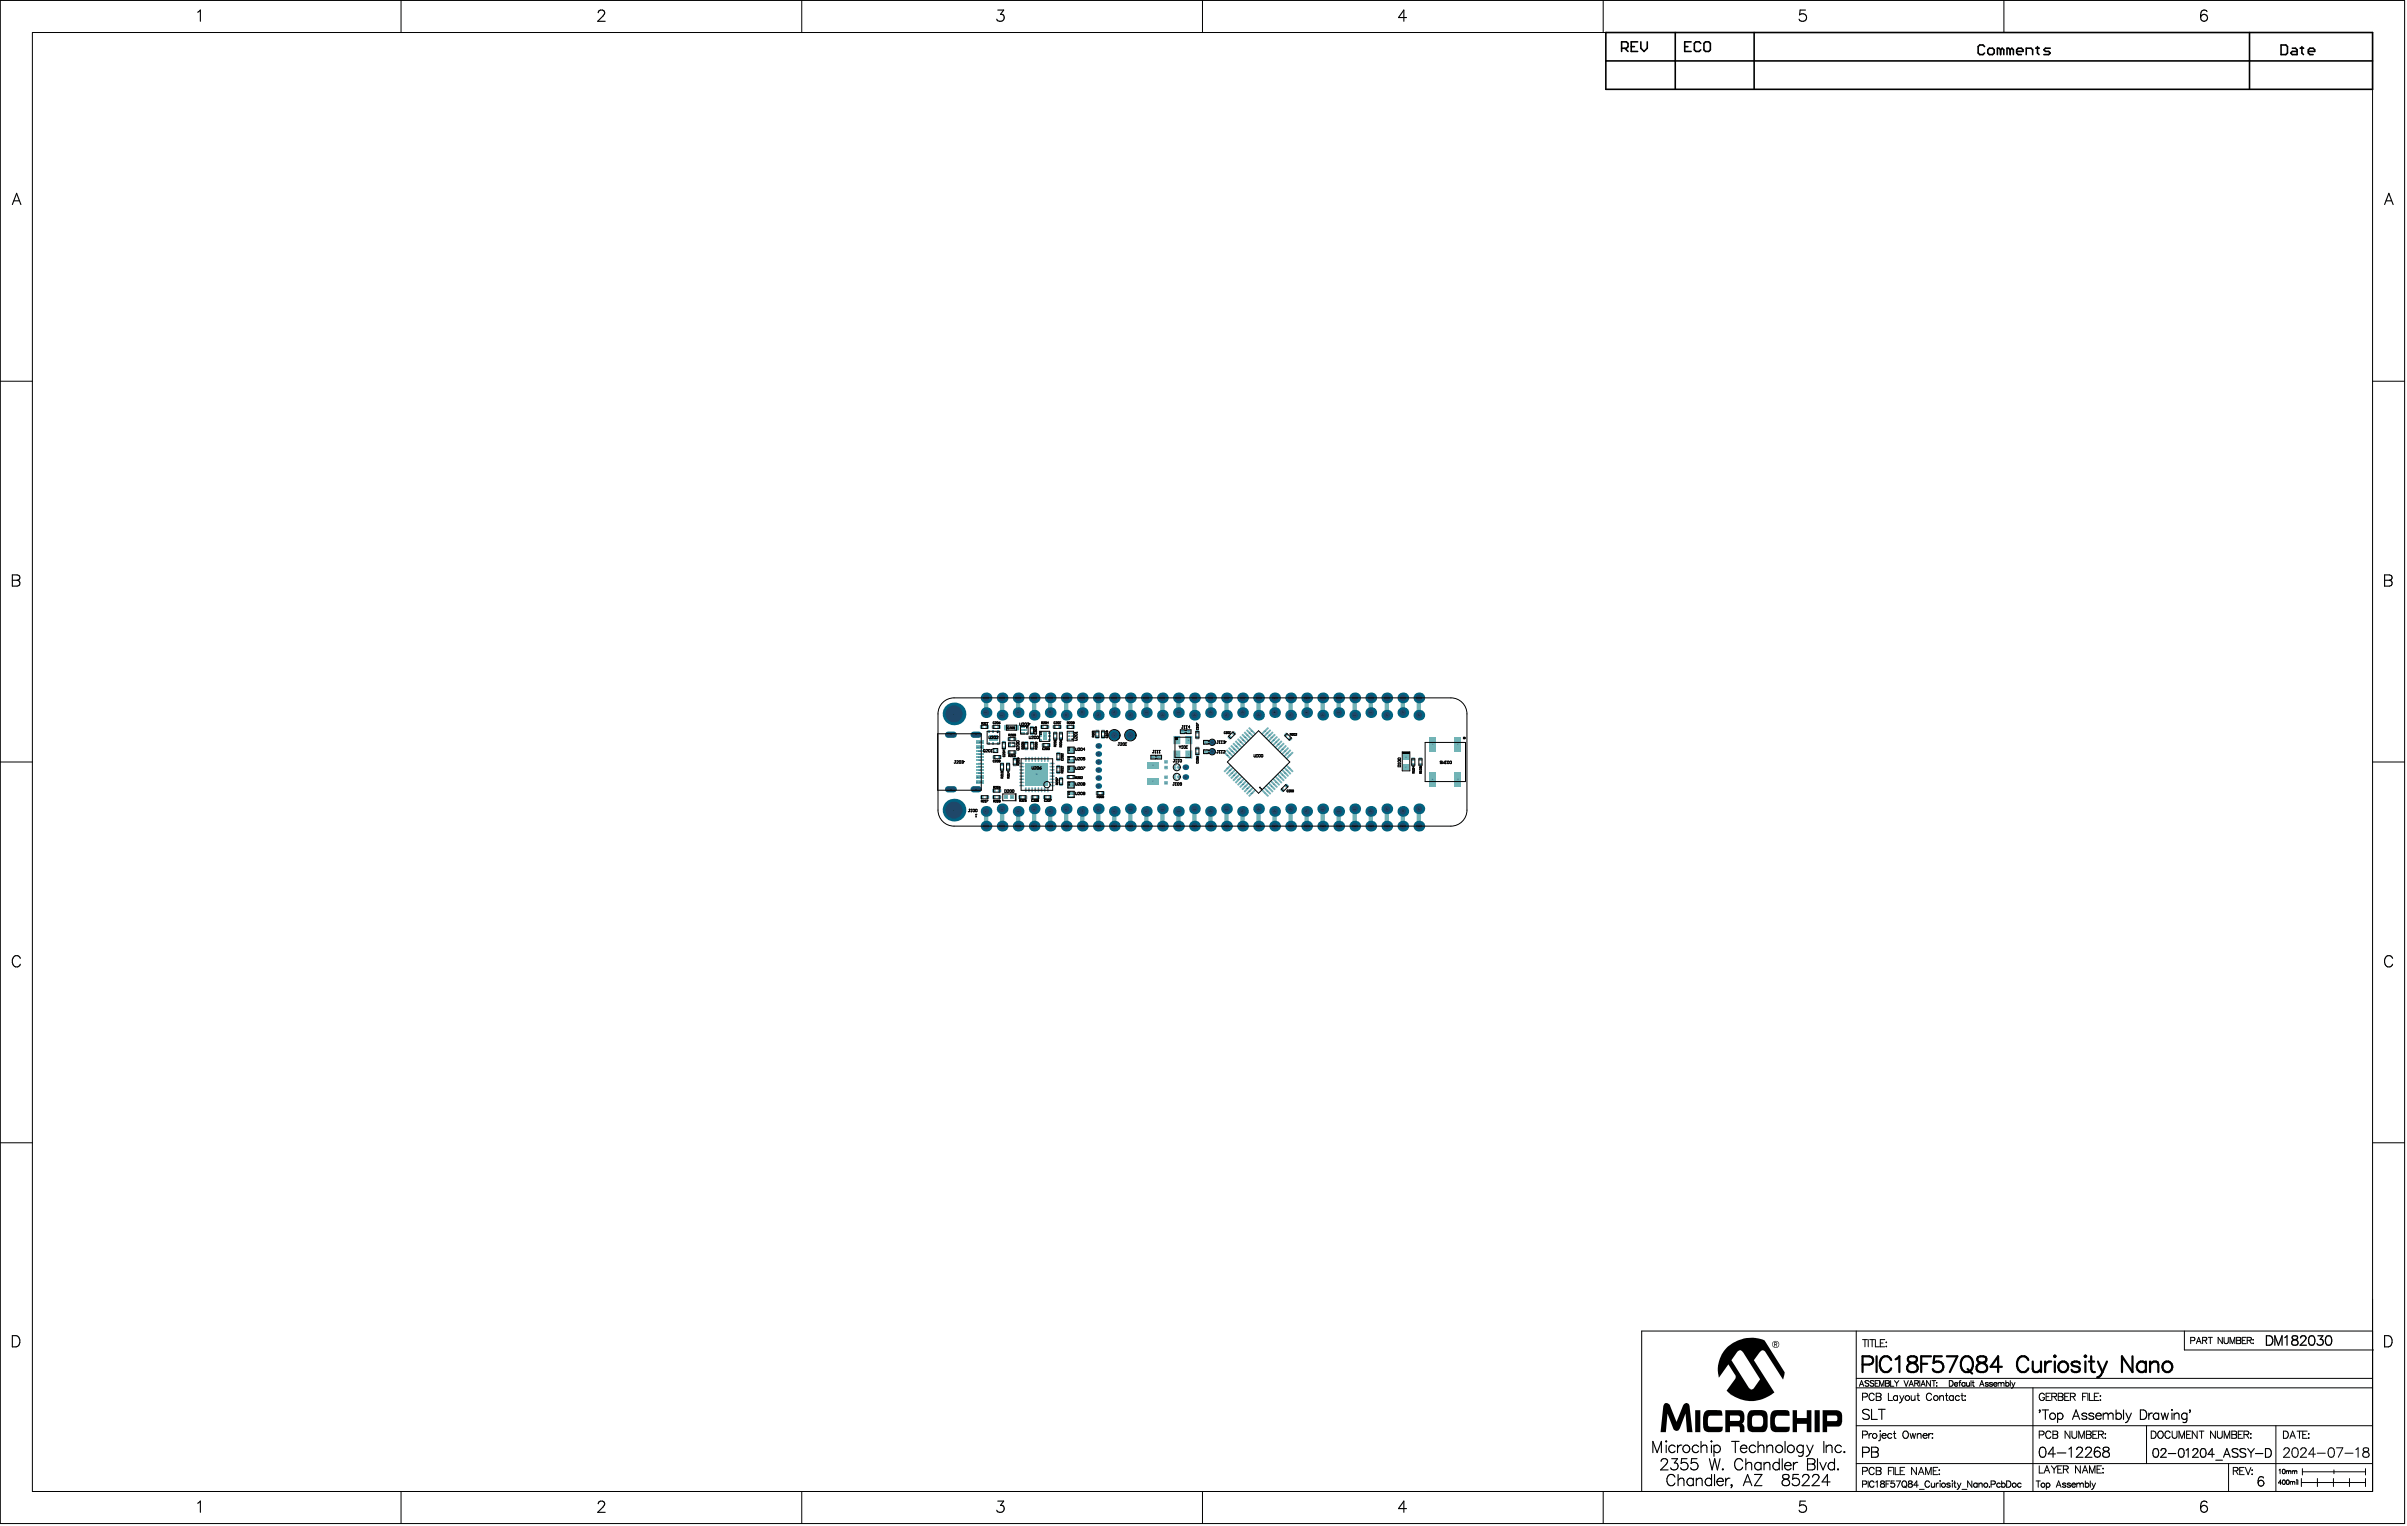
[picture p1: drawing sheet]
<svg xmlns="http://www.w3.org/2000/svg" width="635mm" height="403mm" viewBox="0 0 635 403" stroke-linecap="round" stroke-linejoin="round" font-family="sans-serif">
<defs><g id="words">
<g font-size=".5">
<text x="259.8" y="184.3">5</text>
<text x="260.1" y="184.3">6</text>
<text x="264.1" y="184.3">5</text>
<text x="268.3" y="184.3">5</text>
<text x="268.6" y="184.3">4</text>
<text x="272.5" y="184.3">5</text>
<text x="272.8" y="184.3">3</text>
<text x="276.8" y="184.3">5</text>
<text x="277.1" y="184.3">2</text>
<text x="281" y="184.3">5</text>
<text x="281.3" y="184.3">1</text>
<text x="285.2" y="184.3">5</text>
<text x="285.5" y="184.3">0</text>
<text x="289.4" y="184.3">4</text>
<text x="289.7" y="184.3">9</text>
<text x="293.7" y="184.3">4</text>
<text x="294" y="184.3">8</text>
<text x="297.9" y="184.3">4</text>
<text x="298.2" y="184.3">7</text>
<text x="302.1" y="184.3">4</text>
<text x="302.4" y="184.3">6</text>
<text x="306.4" y="184.3">4</text>
<text x="306.7" y="184.3">5</text>
<text x="310.6" y="184.3">4</text>
<text x="314.8" y="184.3">4</text>
<text x="315.1" y="184.3">3</text>
<text x="319" y="184.3">4</text>
<text x="319.3" y="184.3">2</text>
<text x="323.3" y="184.3">4</text>
<text x="323.6" y="184.3">1</text>
<text x="327.5" y="184.3">4</text>
<text x="327.8" y="184.3">0</text>
<text x="331.7" y="184.3">3</text>
<text x="332" y="184.3">9</text>
<text x="336" y="184.3">3</text>
<text x="336.3" y="184.3">8</text>
<text x="340.2" y="184.3">3</text>
<text x="340.5" y="184.3">7</text>
<text x="344.4" y="184.3">3</text>
<text x="344.7" y="184.3">6</text>
<text x="348.6" y="184.3">3</text>
<text x="348.9" y="184.3">5</text>
<text x="352.9" y="184.3">3</text>
<text x="353.2" y="184.3">4</text>
<text x="357.1" y="184.3">3</text>
<text x="361.3" y="184.3">3</text>
<text x="361.6" y="184.3">2</text>
<text x="365.6" y="184.3">3</text>
<text x="365.9" y="184.3">1</text>
<text x="369.8" y="184.3">3</text>
<text x="370.1" y="184.3">0</text>
<text x="374" y="184.3">2</text>
<text x="374.3" y="184.3">9</text>
<text x="258.8" y="191.9">2</text>
<text x="259.8" y="188.2">56</text>
<text x="260.3" y="191.9">1</text>
<text x="261.9" y="191.9">2</text>
<text x="263.4" y="191.9">1</text>
<text x="268.3" y="188.2">54</text>
<text x="269.4" y="191.9">3</text>
<text x="270.1" y="191.9">2</text>
<text x="270.7" y="191.9">1</text>
<text x="274.7" y="191.9">1</text>
<text x="276.2" y="191.9">2</text>
<text x="278" y="191.9">1</text>
<text x="279.5" y="191.9">2</text>
<text x="281.5" y="191.9">1</text>
<text x="283" y="191.9">2</text>
<text x="285.2" y="188.2">50</text>
<text x="293.7" y="188.2">48</text>
<text x="327.5" y="188.2">40</text>
<text x="336" y="188.2">38</text>
<text x="344.4" y="188.2">36</text>
<text x="369.8" y="188.2">30</text>
<text x="250.7" y="194">3</text>
<text x="257.4" y="194">1</text>
<text x="257.6" y="195.9">A1/B1</text>
<text x="257.7" y="197.2">A4/B</text>
<text x="258.9" y="197.2">9</text>
<text x="259" y="195.9">2</text>
<text x="260.9" y="193.3">3</text>
<text x="260.9" y="196.2">4</text>
<text x="261.9" y="194.8">7</text>
<text x="261.9" y="193.3">2</text>
<text x="261.9" y="196.2">5</text>
<text x="262.2" y="197.9">1</text>
<text x="263" y="193.3">1</text>
<text x="263" y="196.2">6</text>
<text x="264.7" y="196.1">1</text>
<text x="264.7" y="197.6">2</text>
<text x="265.4" y="192.1">2</text>
<text x="266.1" y="195.2">1</text>
<text x="266.2" y="196.7">3</text>
<text x="267.4" y="197">1</text>
<text x="267.4" y="196.3">2</text>
<text x="267.6" y="195.2">2</text>
<text x="268.1" y="192.1">1</text>
<text x="269.4" y="193.7">4</text>
<text x="270.1" y="193.7">5</text>
<text x="270.1" y="192.8">7</text>
<text x="270.6" y="196.1">1</text>
<text x="270.6" y="197.6">2</text>
<text x="270.7" y="193.7">6</text>
<text x="272.1" y="192.1">2</text>
<text x="272.1" y="193.6">1</text>
<text x="272.2" y="196.1">1</text>
<text x="272.2" y="197.6">2</text>
<text x="274.2" y="195.3">3</text>
<text x="274.2" y="194.4">2</text>
<text x="274.2" y="193.6">1</text>
<text x="275.1" y="196.8">1</text>
<text x="276.6" y="196.8">2</text>
<text x="276.7" y="195.3">4</text>
<text x="276.7" y="194.4">5</text>
<text x="276.7" y="193.6">6</text>
<text x="278.2" y="195.1">1</text>
<text x="278.2" y="193.6">2</text>
<text x="279.7" y="195.1">1</text>
<text x="279.7" y="193.6">2</text>
<text x="281.7" y="195.2">A2 A1</text>
<text x="281.7" y="194.4">B2 B1</text>
<text x="281.7" y="193.5">C2 C1</text>
<text x="281.8" y="197.5">1</text>
<text x="283" y="197.5">6</text>
<text x="289.3" y="194.6">2</text>
<text x="289.3" y="193.1">1</text>
<text x="289.6" y="197">2</text>
<text x="290.9" y="194.6">1</text>
<text x="290.9" y="193.1">2</text>
<text x="310.3" y="195.4">1</text>
<text x="311.9" y="193.2">2</text>
<text x="313.4" y="193.2">1</text>
<text x="313.5" y="195.4">4</text>
<text x="315.7" y="193.3">2</text>
<text x="315.7" y="194.8">1</text>
<text x="315.7" y="197.6">1</text>
<text x="318" y="196">1</text>
<text x="324.3" y="194.7">1</text>
<text x="325.3" y="197.7">33</text>
<text x="325.3" y="193.6">2</text>
<text x="325.9" y="197.1">32</text>
<text x="326.5" y="196.5">31</text>
<text x="327.1" y="196">30</text>
<text x="327.7" y="195.4">29</text>
<text x="328.3" y="194.8">28</text>
<text x="328.8" y="194.2">27</text>
<text x="329.4" y="193.6">26</text>
<text x="330" y="193">25</text>
<text x="333.4" y="193">24</text>
<text x="334" y="193.6">23</text>
<text x="334.6" y="194.2">22</text>
<text x="335.2" y="194.8">21</text>
<text x="335.8" y="195.4">20</text>
<text x="336.4" y="196">19</text>
<text x="337" y="196.5">18</text>
<text x="337.6" y="197.1">17</text>
<text x="338.1" y="197.7">16</text>
<text x="339.1" y="194">1</text>
<text x="340.2" y="195.1">2</text>
<text x="377.8" y="196.6">3</text>
<text x="384.5" y="196.6">1</text>
<text x="258.1" y="201.6">A7</text>
<text x="258.1" y="203.3">A8</text>
<text x="258.1" y="200.8">A6</text>
<text x="258.1" y="199.1">A5</text>
<text x="258.2" y="198.3">B8</text>
<text x="258.2" y="202.4">B6</text>
<text x="258.2" y="199.9">B7</text>
<text x="262.2" y="199.9">2</text>
<text x="262.2" y="198.5">2</text>
<text x="262.8" y="198.2">3</text>
<text x="263.7" y="199.9">1</text>
<text x="264.2" y="201.7">1</text>
<text x="264.2" y="203.2">2</text>
<text x="265.8" y="201.7">1</text>
<text x="265.8" y="203.2">2</text>
<text x="266.1" y="198.7">2</text>
<text x="267.6" y="198.7">1</text>
<text x="267.6" y="201.9">1</text>
<text x="267.6" y="200.4">2</text>
<text x="269.3" y="203.3">1</text>
<text x="269.3" y="202.4">1</text>
<text x="269.3" y="201.6">1</text>
<text x="269.5" y="203.3">9</text>
<text x="269.5" y="202.4">8</text>
<text x="269.5" y="201.6">7</text>
<text x="270.3" y="200.5">16</text>
<text x="271.2" y="200.5">15</text>
<text x="272" y="200.5">14</text>
<text x="272.8" y="200.5">13</text>
<text x="273.7" y="200.5">12</text>
<text x="274.5" y="200.5">11</text>
<text x="275.3" y="200.5">10</text>
<text x="276.3" y="200.5">9</text>
<text x="277.4" y="201.6">8</text>
<text x="277.4" y="202.4">7</text>
<text x="277.4" y="203.3">6</text>
<text x="279.1" y="199">1</text>
<text x="279.1" y="200.5">2</text>
<text x="279.1" y="203.9">1</text>
<text x="279.1" y="202.4">2</text>
<text x="281.8" y="203.1">2</text>
<text x="281.8" y="202.5">1</text>
<text x="281.8" y="203.7">3</text>
<text x="281.8" y="200.6">2</text>
<text x="281.8" y="200">1</text>
<text x="281.8" y="201.2">3</text>
<text x="281.8" y="198.1">2</text>
<text x="281.8" y="198.7">3</text>
<text x="283" y="202.5">6</text>
<text x="283" y="203.1">5</text>
<text x="283" y="203.7">4</text>
<text x="283" y="200">6</text>
<text x="283" y="200.6">5</text>
<text x="283" y="201.2">4</text>
<text x="283" y="198.1">5</text>
<text x="283" y="198.7">4</text>
<text x="289.6" y="203.3">2</text>
<text x="289.6" y="201.2">2</text>
<text x="289.6" y="199.1">2</text>
<text x="304.1" y="199.9">2</text>
<text x="305.7" y="199.9">1</text>
<text x="307.5" y="202.6">2</text>
<text x="307.5" y="201.1">1</text>
<text x="309.7" y="202.6">2</text>
<text x="310.3" y="199.2">2</text>
<text x="310.9" y="202.6">1</text>
<text x="312.6" y="202.6">2</text>
<text x="313.5" y="199.2">3</text>
<text x="315.7" y="199.1">2</text>
<text x="318" y="198.5">1</text>
<text x="323.6" y="199.5">36</text>
<text x="323.6" y="202.9">37</text>
<text x="324.1" y="198.9">35</text>
<text x="324.1" y="203.5">38</text>
<text x="324.7" y="198.3">34</text>
<text x="338.7" y="198.3">15</text>
<text x="339.3" y="203.5">11</text>
<text x="339.3" y="198.9">14</text>
<text x="339.9" y="202.9">12</text>
<text x="339.9" y="199.5">13</text>
<text x="372.7" y="200.4">2</text>
<text x="372.7" y="201.9">1</text>
<text x="374.6" y="200.4">1</text>
<text x="374.6" y="201.9">2</text>
<text x="250.7" y="208.4">4</text>
<text x="257.4" y="208.4">2</text>
<text x="257.6" y="206.5">B1/A1</text>
<text x="257.7" y="205.2">B4/A</text>
<text x="258.2" y="204.1">B5</text>
<text x="258.9" y="205.2">9</text>
<text x="259" y="206.5">2</text>
<text x="262" y="208.7">1</text>
<text x="263.5" y="208.7">2</text>
<text x="269.3" y="207.4">2</text>
<text x="269.3" y="206.6">2</text>
<text x="269.3" y="205.8">2</text>
<text x="269.3" y="204.9">2</text>
<text x="269.3" y="204.1">2</text>
<text x="269.5" y="207.4">4</text>
<text x="269.5" y="206.6">3</text>
<text x="269.5" y="204.9">1</text>
<text x="269.5" y="204.1">0</text>
<text x="270.3" y="208.5">25</text>
<text x="271.2" y="208.5">26</text>
<text x="272" y="208.5">27</text>
<text x="272.8" y="208.5">28</text>
<text x="273.2" y="204.5">33</text>
<text x="273.7" y="208.5">29</text>
<text x="274.5" y="208.5">30</text>
<text x="275.3" y="208.5">31</text>
<text x="276.2" y="208.5">32</text>
<text x="277.4" y="204.1">5</text>
<text x="277.4" y="204.9">4</text>
<text x="277.4" y="205.8">3</text>
<text x="277.4" y="206.6">2</text>
<text x="277.4" y="207.4">1</text>
<text x="279.8" y="205.6">2</text>
<text x="279.8" y="207.1">1</text>
<text x="281.7" y="205.2">1</text>
<text x="281.8" y="209.7">2</text>
<text x="281.8" y="209.1">1</text>
<text x="281.8" y="207.2">2</text>
<text x="281.8" y="206.6">1</text>
<text x="281.8" y="207.8">3</text>
<text x="283" y="209.1">6</text>
<text x="283" y="209.7">5</text>
<text x="283" y="206.6">6</text>
<text x="283" y="207.2">5</text>
<text x="283" y="207.8">4</text>
<text x="283.2" y="205.2">2</text>
<text x="289.4" y="209.4">1</text>
<text x="289.6" y="207.5">2</text>
<text x="289.6" y="205.4">2</text>
<text x="290.9" y="209.4">2</text>
<text x="307.5" y="206.7">2</text>
<text x="307.5" y="205.2">1</text>
<text x="309.7" y="205.1">2</text>
<text x="310.9" y="205.1">1</text>
<text x="312.6" y="205.2">2</text>
<text x="324.7" y="204.1">39</text>
<text x="325.3" y="204.7">40</text>
<text x="325.9" y="205.3">41</text>
<text x="326.5" y="205.8">42</text>
<text x="327.1" y="206.4">43</text>
<text x="327.7" y="207">44</text>
<text x="328.3" y="207.6">45</text>
<text x="328.8" y="208.2">46</text>
<text x="329.4" y="208.8">47</text>
<text x="330" y="209.4">48</text>
<text x="333.6" y="209.4">1</text>
<text x="334.2" y="208.8">2</text>
<text x="334.8" y="208.2">3</text>
<text x="335.4" y="207.6">4</text>
<text x="335.9" y="207">5</text>
<text x="336.5" y="206.4">6</text>
<text x="337.1" y="205.8">7</text>
<text x="337.7" y="205.3">8</text>
<text x="338.2" y="208.6">2</text>
<text x="338.3" y="204.7">9</text>
<text x="338.7" y="204.1">10</text>
<text x="339.3" y="207.5">1</text>
<text x="377.8" y="205.8">4</text>
<text x="258.9" y="210.5">1</text>
<text x="260.4" y="210.5">2</text>
<text x="262" y="210.5">2</text>
<text x="263.5" y="210.5">1</text>
<text x="268.9" y="210.5">1</text>
<text x="270.4" y="210.5">2</text>
<text x="272.2" y="210.5">1</text>
<text x="273.7" y="210.5">2</text>
<text x="275.5" y="210.5">1</text>
<text x="277" y="210.5">2</text>
<text x="281.8" y="210.3">3</text>
<text x="283" y="210.3">4</text>
<text x="260" y="218.1">1</text>
<text x="264.2" y="218.1">2</text>
<text x="268.5" y="218.1">3</text>
<text x="272.7" y="218.1">4</text>
<text x="276.9" y="218.1">5</text>
<text x="281.1" y="218.1">6</text>
<text x="285.4" y="218.1">7</text>
<text x="289.6" y="218.1">8</text>
<text x="293.8" y="218.1">9</text>
<text x="297.9" y="218.1">10</text>
<text x="302.1" y="218.1">11</text>
<text x="306.4" y="218.1">12</text>
<text x="310.6" y="218.1">13</text>
<text x="314.8" y="218.1">14</text>
<text x="319" y="218.1">15</text>
<text x="323.3" y="218.1">16</text>
<text x="327.5" y="218.1">17</text>
<text x="331.7" y="218.1">18</text>
<text x="336" y="218.1">19</text>
<text x="340.2" y="218.1">20</text>
<text x="344.4" y="218.1">21</text>
<text x="348.6" y="218.1">22</text>
<text x="352.9" y="218.1">23</text>
<text x="357.1" y="218.1">24</text>
<text x="361.3" y="218.1">25</text>
<text x="365.6" y="218.1">26</text>
<text x="369.8" y="218.1">27</text>
<text x="374" y="218.1">28</text>
</g>
</g></defs>
<g fill="#72b4b6">
<path d="M310.7 201.6a.83 .83 0 0 1 .6 .8 .83 .83 0 0 1-.6 .8v-.4l-.4-.4 .4-.4z"/>
<path d="M310 201.7l.5-.2v.3l-.5 .5 .5 .9a.84 .84 0 0 1-.9-.6 .84 .84 0 0 1 .4-.9z"/>
<path d="M310 204.2l.5-.1v.3l-.5 .4 .5 .9a.84 .84 0 0 1-.9-.5 .84 .84 0 0 1 .4-1z"/>
<path d="M310.7 204.1a.83 .83 0 0 1 .6 .8 .83 .83 0 0 1-.6 .8v-.4l-.4-.4 .4-.4z"/>
</g>
<path d="M304.7 199.7h.6M312.5 193h.6" fill="none" stroke="#72b4b6" stroke-width=".42"/>
<g fill="none" stroke="#72b4b6" stroke-width="1.1">
<path d="M260.1 184.1v3.9M264.4 184.1v4.5M268.6 184.1v3.9M272.8 184.1v4.5M277.1 184.1v3.9M281.3 184.1v4.5M285.5 184.1v3.9M289.7 184.1v4.5M294 184.1v3.9M298.2 184.1v4.5M302.4 184.1v3.9M306.7 184.1v4.5"/>
<path d="M310.9 184.1v3.9M315.1 184.1v4.5M319.3 184.1v3.9M323.6 184.1v4.5M327.8 184.1v3.9M332 184.1v4.5M336.3 184.1v3.9M340.5 184.1v4.5M344.7 184.1v3.9M348.9 184.1v4.5M353.2 184.1v3.9M357.4 184.1v4.5"/>
<path d="M361.6 184.1v3.9M365.9 184.1v4.5M370.1 184.1v3.9M374.3 184.1v4.5M260.1 214v3.9M264.4 213.3v4.6M268.6 214v3.9M272.8 213.3v4.6M277.1 214v3.9M281.3 213.3v4.6M285.5 214v3.9M289.7 213.3v4.6"/>
<path d="M294 214v3.9M298.2 213.3v4.6M302.4 214v3.9M306.7 213.3v4.6M310.9 214v3.9M315.1 213.3v4.6M319.3 214v3.9M323.6 213.3v4.6M327.8 214v3.9M332 213.3v4.6M336.3 214v3.9M340.5 213.3v4.6"/>
<path d="M344.7 214v3.9M348.9 213.3v4.6M353.2 214v3.9M357.4 213.3v4.6M361.6 214v3.9M365.9 213.3v4.6M370.1 214v3.9M374.3 213.3v4.6"/>
</g>
<g fill="#72b4b6">
<path d="M318.6 195.6h.6v.4h-.6z" fill-rule="evenodd"/>
<path d="M318.6 198.1h.6v.4h-.6z" fill-rule="evenodd"/>
</g>
<circle cx="310.9" cy="184.1" r="1.42" fill="#006281"/>
<circle cx="310.9" cy="184.1" r=".83" fill="#1f4769"/>
<circle cx="289.7" cy="188.6" r="1.42" fill="#006281"/>
<circle cx="289.7" cy="188.6" r=".83" fill="#1f4769"/>
<circle cx="289.7" cy="184.1" r="1.42" fill="#006281"/>
<circle cx="289.7" cy="184.1" r=".83" fill="#1f4769"/>
<circle cx="294" cy="188" r="1.42" fill="#006281"/>
<circle cx="294" cy="188" r=".83" fill="#1f4769"/>
<circle cx="294" cy="184.1" r="1.42" fill="#006281"/>
<circle cx="294" cy="184.1" r=".83" fill="#1f4769"/>
<circle cx="298.2" cy="188.6" r="1.42" fill="#006281"/>
<circle cx="298.2" cy="188.6" r=".83" fill="#1f4769"/>
<circle cx="298.2" cy="184.1" r="1.42" fill="#006281"/>
<circle cx="298.2" cy="184.1" r=".83" fill="#1f4769"/>
<circle cx="302.4" cy="188" r="1.42" fill="#006281"/>
<circle cx="302.4" cy="188" r=".83" fill="#1f4769"/>
<circle cx="302.4" cy="184.1" r="1.42" fill="#006281"/>
<circle cx="302.4" cy="184.1" r=".83" fill="#1f4769"/>
<circle cx="319.8" cy="198.3" r=".75" fill="#006281"/>
<circle cx="319.8" cy="198.3" r=".5" fill="#1f4769"/>
<circle cx="319.8" cy="195.8" r=".75" fill="#006281"/>
<circle cx="319.8" cy="195.8" r=".5" fill="#1f4769"/>
<circle cx="310.9" cy="188" r="1.42" fill="#006281"/>
<circle cx="310.9" cy="188" r=".83" fill="#1f4769"/>
<circle cx="315.1" cy="188.6" r="1.42" fill="#006281"/>
<circle cx="315.1" cy="188.6" r=".83" fill="#1f4769"/>
<circle cx="315.1" cy="184.1" r="1.42" fill="#006281"/>
<circle cx="315.1" cy="184.1" r=".83" fill="#1f4769"/>
<circle cx="319.3" cy="184.1" r="1.42" fill="#006281"/>
<circle cx="319.3" cy="184.1" r=".83" fill="#1f4769"/>
<circle cx="319.3" cy="188" r="1.42" fill="#006281"/>
<circle cx="319.3" cy="188" r=".83" fill="#1f4769"/>
<circle cx="323.6" cy="188.6" r="1.42" fill="#006281"/>
<circle cx="323.6" cy="188.6" r=".83" fill="#1f4769"/>
<circle cx="323.6" cy="184.1" r="1.42" fill="#006281"/>
<circle cx="323.6" cy="184.1" r=".83" fill="#1f4769"/>
<circle cx="327.8" cy="188" r="1.42" fill="#006281"/>
<circle cx="327.8" cy="188" r=".83" fill="#1f4769"/>
<circle cx="327.8" cy="184.1" r="1.42" fill="#006281"/>
<circle cx="327.8" cy="184.1" r=".83" fill="#1f4769"/>
<circle cx="332" cy="188.6" r="1.42" fill="#006281"/>
<circle cx="332" cy="188.6" r=".83" fill="#1f4769"/>
<circle cx="332" cy="184.1" r="1.42" fill="#006281"/>
<circle cx="332" cy="184.1" r=".83" fill="#1f4769"/>
<path d="M256.9 193.8h1.3M256.9 208.2h1.3" fill="none" stroke="#006281" stroke-width="1.7"/>
<path d="M256.9 193.8h1.3M256.9 208.2h1.3" fill="none" stroke="#1f4769" stroke-width="1"/>
<circle cx="306.7" cy="188.6" r="1.42" fill="#006281"/>
<circle cx="306.7" cy="188.6" r=".83" fill="#1f4769"/>
<circle cx="306.7" cy="184.1" r="1.42" fill="#006281"/>
<circle cx="306.7" cy="184.1" r=".83" fill="#1f4769"/>
<circle cx="336.3" cy="217.9" r="1.42" fill="#006281"/>
<circle cx="336.3" cy="217.9" r=".83" fill="#1f4769"/>
<circle cx="336.3" cy="214" r="1.42" fill="#006281"/>
<circle cx="336.3" cy="214" r=".83" fill="#1f4769"/>
<circle cx="340.5" cy="217.9" r="1.42" fill="#006281"/>
<circle cx="340.5" cy="217.9" r=".83" fill="#1f4769"/>
<circle cx="340.5" cy="213.3" r="1.42" fill="#006281"/>
<circle cx="340.5" cy="213.3" r=".83" fill="#1f4769"/>
<circle cx="344.7" cy="217.9" r="1.42" fill="#006281"/>
<circle cx="344.7" cy="217.9" r=".83" fill="#1f4769"/>
<circle cx="344.7" cy="214" r="1.42" fill="#006281"/>
<circle cx="344.7" cy="214" r=".83" fill="#1f4769"/>
<circle cx="374.3" cy="213.3" r="1.42" fill="#006281"/>
<circle cx="374.3" cy="213.3" r=".83" fill="#1f4769"/>
<circle cx="348.9" cy="217.9" r="1.42" fill="#006281"/>
<circle cx="348.9" cy="217.9" r=".83" fill="#1f4769"/>
<circle cx="353.2" cy="217.9" r="1.42" fill="#006281"/>
<circle cx="353.2" cy="217.9" r=".83" fill="#1f4769"/>
<circle cx="357.4" cy="217.9" r="1.42" fill="#006281"/>
<circle cx="357.4" cy="217.9" r=".83" fill="#1f4769"/>
<circle cx="370.1" cy="217.9" r="1.42" fill="#006281"/>
<circle cx="370.1" cy="217.9" r=".83" fill="#1f4769"/>
<circle cx="374.3" cy="217.9" r="1.42" fill="#006281"/>
<circle cx="374.3" cy="217.9" r=".83" fill="#1f4769"/>
<circle cx="365.9" cy="217.9" r="1.42" fill="#006281"/>
<circle cx="365.9" cy="217.9" r=".83" fill="#1f4769"/>
<circle cx="361.6" cy="217.9" r="1.42" fill="#006281"/>
<circle cx="361.6" cy="217.9" r=".83" fill="#1f4769"/>
<circle cx="353.2" cy="214" r="1.42" fill="#006281"/>
<circle cx="353.2" cy="214" r=".83" fill="#1f4769"/>
<circle cx="370.1" cy="214" r="1.42" fill="#006281"/>
<circle cx="370.1" cy="214" r=".83" fill="#1f4769"/>
<circle cx="361.6" cy="214" r="1.42" fill="#006281"/>
<circle cx="361.6" cy="214" r=".83" fill="#1f4769"/>
<circle cx="365.9" cy="213.3" r="1.42" fill="#006281"/>
<circle cx="365.9" cy="213.3" r=".83" fill="#1f4769"/>
<circle cx="348.9" cy="213.3" r="1.42" fill="#006281"/>
<circle cx="348.9" cy="213.3" r=".83" fill="#1f4769"/>
<circle cx="357.4" cy="213.3" r="1.42" fill="#006281"/>
<circle cx="357.4" cy="213.3" r=".83" fill="#1f4769"/>
<circle cx="348.9" cy="188.6" r="1.42" fill="#006281"/>
<circle cx="348.9" cy="188.6" r=".83" fill="#1f4769"/>
<circle cx="340.5" cy="188.6" r="1.42" fill="#006281"/>
<circle cx="340.5" cy="188.6" r=".83" fill="#1f4769"/>
<circle cx="357.4" cy="188.6" r="1.42" fill="#006281"/>
<circle cx="357.4" cy="188.6" r=".83" fill="#1f4769"/>
<circle cx="344.7" cy="188" r="1.42" fill="#006281"/>
<circle cx="344.7" cy="188" r=".83" fill="#1f4769"/>
<circle cx="336.3" cy="188" r="1.42" fill="#006281"/>
<circle cx="336.3" cy="188" r=".83" fill="#1f4769"/>
<circle cx="353.2" cy="188" r="1.42" fill="#006281"/>
<circle cx="353.2" cy="188" r=".83" fill="#1f4769"/>
<circle cx="336.3" cy="184.1" r="1.42" fill="#006281"/>
<circle cx="336.3" cy="184.1" r=".83" fill="#1f4769"/>
<circle cx="340.5" cy="184.1" r="1.42" fill="#006281"/>
<circle cx="340.5" cy="184.1" r=".83" fill="#1f4769"/>
<circle cx="348.9" cy="184.1" r="1.42" fill="#006281"/>
<circle cx="348.9" cy="184.1" r=".83" fill="#1f4769"/>
<circle cx="344.7" cy="184.1" r="1.42" fill="#006281"/>
<circle cx="344.7" cy="184.1" r=".83" fill="#1f4769"/>
<circle cx="353.2" cy="184.1" r="1.42" fill="#006281"/>
<circle cx="353.2" cy="184.1" r=".83" fill="#1f4769"/>
<circle cx="357.4" cy="184.1" r="1.42" fill="#006281"/>
<circle cx="357.4" cy="184.1" r=".83" fill="#1f4769"/>
<circle cx="365.9" cy="188.6" r="1.42" fill="#006281"/>
<circle cx="365.9" cy="188.6" r=".83" fill="#1f4769"/>
<circle cx="374.3" cy="188.6" r="1.42" fill="#006281"/>
<circle cx="374.3" cy="188.6" r=".83" fill="#1f4769"/>
<circle cx="374.3" cy="184.1" r="1.42" fill="#006281"/>
<circle cx="374.3" cy="184.1" r=".83" fill="#1f4769"/>
<circle cx="361.6" cy="188" r="1.42" fill="#006281"/>
<circle cx="361.6" cy="188" r=".83" fill="#1f4769"/>
<circle cx="370.1" cy="188" r="1.42" fill="#006281"/>
<circle cx="370.1" cy="188" r=".83" fill="#1f4769"/>
<circle cx="361.6" cy="184.1" r="1.42" fill="#006281"/>
<circle cx="361.6" cy="184.1" r=".83" fill="#1f4769"/>
<circle cx="365.9" cy="184.1" r="1.42" fill="#006281"/>
<circle cx="365.9" cy="184.1" r=".83" fill="#1f4769"/>
<circle cx="370.1" cy="184.1" r="1.42" fill="#006281"/>
<circle cx="370.1" cy="184.1" r=".83" fill="#1f4769"/>
<circle cx="289.7" cy="217.9" r="1.42" fill="#006281"/>
<circle cx="289.7" cy="217.9" r=".83" fill="#1f4769"/>
<circle cx="289.7" cy="213.3" r="1.42" fill="#006281"/>
<circle cx="289.7" cy="213.3" r=".83" fill="#1f4769"/>
<circle cx="294" cy="217.9" r="1.42" fill="#006281"/>
<circle cx="294" cy="217.9" r=".83" fill="#1f4769"/>
<circle cx="294" cy="214" r="1.42" fill="#006281"/>
<circle cx="294" cy="214" r=".83" fill="#1f4769"/>
<circle cx="298.2" cy="217.9" r="1.42" fill="#006281"/>
<circle cx="298.2" cy="217.9" r=".83" fill="#1f4769"/>
<circle cx="298.2" cy="213.3" r="1.42" fill="#006281"/>
<circle cx="298.2" cy="213.3" r=".83" fill="#1f4769"/>
<circle cx="302.4" cy="217.9" r="1.42" fill="#006281"/>
<circle cx="302.4" cy="217.9" r=".83" fill="#1f4769"/>
<circle cx="302.4" cy="214" r="1.42" fill="#006281"/>
<circle cx="302.4" cy="214" r=".83" fill="#1f4769"/>
<circle cx="306.7" cy="217.9" r="1.42" fill="#006281"/>
<circle cx="306.7" cy="217.9" r=".83" fill="#1f4769"/>
<circle cx="306.7" cy="213.3" r="1.42" fill="#006281"/>
<circle cx="306.7" cy="213.3" r=".83" fill="#1f4769"/>
<circle cx="310.9" cy="214" r="1.42" fill="#006281"/>
<circle cx="310.9" cy="214" r=".83" fill="#1f4769"/>
<circle cx="260.1" cy="217.9" r="1.42" fill="#006281"/>
<circle cx="260.1" cy="217.9" r=".83" fill="#1f4769"/>
<circle cx="260.1" cy="214" r="1.42" fill="#006281"/>
<circle cx="260.1" cy="214" r=".83" fill="#1f4769"/>
<circle cx="264.4" cy="213.3" r="1.42" fill="#006281"/>
<circle cx="264.4" cy="213.3" r=".83" fill="#1f4769"/>
<circle cx="264.4" cy="217.9" r="1.42" fill="#006281"/>
<circle cx="264.4" cy="217.9" r=".83" fill="#1f4769"/>
<circle cx="268.6" cy="217.9" r="1.42" fill="#006281"/>
<circle cx="268.6" cy="217.9" r=".83" fill="#1f4769"/>
<circle cx="268.6" cy="214" r="1.42" fill="#006281"/>
<circle cx="268.6" cy="214" r=".83" fill="#1f4769"/>
<circle cx="272.8" cy="217.9" r="1.42" fill="#006281"/>
<circle cx="272.8" cy="217.9" r=".83" fill="#1f4769"/>
<circle cx="272.8" cy="213.3" r="1.42" fill="#006281"/>
<circle cx="272.8" cy="213.3" r=".83" fill="#1f4769"/>
<circle cx="277.1" cy="217.9" r="1.42" fill="#006281"/>
<circle cx="277.1" cy="217.9" r=".83" fill="#1f4769"/>
<circle cx="277.1" cy="214" r="1.42" fill="#006281"/>
<circle cx="277.1" cy="214" r=".83" fill="#1f4769"/>
<circle cx="281.3" cy="217.9" r="1.42" fill="#006281"/>
<circle cx="281.3" cy="217.9" r=".83" fill="#1f4769"/>
<circle cx="281.3" cy="213.3" r="1.42" fill="#006281"/>
<circle cx="281.3" cy="213.3" r=".83" fill="#1f4769"/>
<circle cx="285.5" cy="214" r="1.42" fill="#006281"/>
<circle cx="285.5" cy="214" r=".83" fill="#1f4769"/>
<circle cx="285.5" cy="217.9" r="1.42" fill="#006281"/>
<circle cx="285.5" cy="217.9" r=".83" fill="#1f4769"/>
<circle cx="310.9" cy="217.9" r="1.42" fill="#006281"/>
<circle cx="310.9" cy="217.9" r=".83" fill="#1f4769"/>
<circle cx="315.1" cy="213.3" r="1.42" fill="#006281"/>
<circle cx="315.1" cy="213.3" r=".83" fill="#1f4769"/>
<circle cx="315.1" cy="217.9" r="1.42" fill="#006281"/>
<circle cx="315.1" cy="217.9" r=".83" fill="#1f4769"/>
<circle cx="319.3" cy="217.9" r="1.42" fill="#006281"/>
<circle cx="319.3" cy="217.9" r=".83" fill="#1f4769"/>
<circle cx="319.3" cy="214" r="1.42" fill="#006281"/>
<circle cx="319.3" cy="214" r=".83" fill="#1f4769"/>
<circle cx="323.6" cy="217.9" r="1.42" fill="#006281"/>
<circle cx="323.6" cy="217.9" r=".83" fill="#1f4769"/>
<circle cx="323.6" cy="213.3" r="1.42" fill="#006281"/>
<circle cx="323.6" cy="213.3" r=".83" fill="#1f4769"/>
<circle cx="327.8" cy="214" r="1.42" fill="#006281"/>
<circle cx="327.8" cy="214" r=".83" fill="#1f4769"/>
<circle cx="327.8" cy="217.9" r="1.42" fill="#006281"/>
<circle cx="327.8" cy="217.9" r=".83" fill="#1f4769"/>
<circle cx="332" cy="213.3" r="1.42" fill="#006281"/>
<circle cx="332" cy="213.3" r=".83" fill="#1f4769"/>
<circle cx="332" cy="217.9" r="1.42" fill="#006281"/>
<circle cx="332" cy="217.9" r=".83" fill="#1f4769"/>
<circle cx="289.7" cy="203.1" r=".75" fill="#006281"/>
<circle cx="289.7" cy="203.1" r=".5" fill="#1f4769"/>
<circle cx="289.7" cy="201" r=".75" fill="#006281"/>
<circle cx="289.7" cy="201" r=".5" fill="#1f4769"/>
<circle cx="312.7" cy="202.4" r=".75" fill="#006281"/>
<circle cx="312.7" cy="202.4" r=".5" fill="#1f4769"/>
<circle cx="289.7" cy="207.3" r=".75" fill="#006281"/>
<circle cx="289.7" cy="207.3" r=".5" fill="#1f4769"/>
<circle cx="312.7" cy="205" r=".75" fill="#006281"/>
<circle cx="312.7" cy="205" r=".5" fill="#1f4769"/>
<circle cx="289.7" cy="205.2" r=".75" fill="#006281"/>
<circle cx="289.7" cy="205.2" r=".5" fill="#1f4769"/>
<circle cx="251.7" cy="188.3" r="3" fill="#006281"/>
<circle cx="251.7" cy="188.3" r="2.25" fill="#1f4769"/>
<path d="M250.1 193.8h1.5M250.1 208.2h1.5" fill="none" stroke="#006281" stroke-width="1.7"/>
<path d="M250.1 193.8h1.5M250.1 208.2h1.5" fill="none" stroke="#1f4769" stroke-width="1"/>
<circle cx="251.7" cy="213.7" r="3" fill="#006281"/>
<circle cx="251.7" cy="213.7" r="2.25" fill="#1f4769"/>
<circle cx="260.1" cy="184.1" r="1.42" fill="#006281"/>
<circle cx="260.1" cy="184.1" r=".83" fill="#1f4769"/>
<circle cx="260.1" cy="188" r="1.42" fill="#006281"/>
<circle cx="260.1" cy="188" r=".83" fill="#1f4769"/>
<circle cx="264.4" cy="184.1" r="1.42" fill="#006281"/>
<circle cx="264.4" cy="184.1" r=".83" fill="#1f4769"/>
<circle cx="264.4" cy="188.6" r="1.42" fill="#006281"/>
<circle cx="264.4" cy="188.6" r=".83" fill="#1f4769"/>
<circle cx="268.6" cy="188" r="1.42" fill="#006281"/>
<circle cx="268.6" cy="188" r=".83" fill="#1f4769"/>
<circle cx="268.6" cy="184.1" r="1.42" fill="#006281"/>
<circle cx="268.6" cy="184.1" r=".83" fill="#1f4769"/>
<circle cx="272.8" cy="188.6" r="1.42" fill="#006281"/>
<circle cx="272.8" cy="188.6" r=".83" fill="#1f4769"/>
<circle cx="272.8" cy="184.1" r="1.42" fill="#006281"/>
<circle cx="272.8" cy="184.1" r=".83" fill="#1f4769"/>
<circle cx="277.1" cy="184.1" r="1.42" fill="#006281"/>
<circle cx="277.1" cy="184.1" r=".83" fill="#1f4769"/>
<circle cx="277.1" cy="188" r="1.42" fill="#006281"/>
<circle cx="277.1" cy="188" r=".83" fill="#1f4769"/>
<circle cx="281.3" cy="184.1" r="1.42" fill="#006281"/>
<circle cx="281.3" cy="184.1" r=".83" fill="#1f4769"/>
<circle cx="281.3" cy="188.6" r="1.42" fill="#006281"/>
<circle cx="281.3" cy="188.6" r=".83" fill="#1f4769"/>
<circle cx="285.5" cy="184.1" r="1.42" fill="#006281"/>
<circle cx="285.5" cy="184.1" r=".83" fill="#1f4769"/>
<circle cx="285.5" cy="188" r="1.42" fill="#006281"/>
<circle cx="285.5" cy="188" r=".83" fill="#1f4769"/>
<circle cx="289.7" cy="198.9" r=".75" fill="#006281"/>
<circle cx="289.7" cy="198.9" r=".5" fill="#1f4769"/>
<circle cx="289.7" cy="196.8" r=".75" fill="#006281"/>
<circle cx="289.7" cy="196.8" r=".5" fill="#1f4769"/>
<circle cx="294" cy="193.9" r="1.41" fill="#006281"/>
<circle cx="294" cy="193.9" r=".85" fill="#1f4769"/>
<circle cx="298.2" cy="193.9" r="1.41" fill="#006281"/>
<circle cx="298.2" cy="193.9" r=".85" fill="#1f4769"/>
<g fill="#72b4b6">
<path d="M332.9 208.2l1.8 1.6-.2 .4-1.7-1.6z" fill-rule="evenodd"/>
<path d="M333.5 207.6l1.8 1.6-.2 .4-1.7-1.6z" fill-rule="evenodd"/>
<path d="M333.9 207.2l.4-.2 1.6 1.8-.4 .2z" fill-rule="evenodd"/>
<path d="M334.7 206.4l1.8 1.6-.2 .4-1.8-1.6z" fill-rule="evenodd"/>
<path d="M335.3 205.9l1.8 1.5-.2 .4-1.8-1.6z" fill-rule="evenodd"/>
<path d="M335.9 205.3l1.8 1.6-.2 .3-1.8-1.6z" fill-rule="evenodd"/>
<path d="M336.5 204.7l1.7 1.6-.1 .3-1.8-1.6z" fill-rule="evenodd"/>
<path d="M337.1 204.1l1.7 1.6-.1 .3-1.8-1.6z" fill-rule="evenodd"/>
<path d="M337.7 203.5l1.7 1.6-.2 .3-1.7-1.5z" fill-rule="evenodd"/>
<path d="M338.1 203.1l.3-.2 1.6 1.8-.3 .2z" fill-rule="evenodd"/>
<path d="M338.8 202.3l1.8 1.6-.2 .4-1.7-1.6z" fill-rule="evenodd"/>
<path d="M339.2 201.9l.4-.2 1.6 1.8-.4 .2z" fill-rule="evenodd"/>
<path d="M340.8 198.3l.4 .4-1.8 1.6-.2-.4z" fill-rule="evenodd"/>
<path d="M340.2 197.7l.4 .4-1.8 1.6-.1-.4z" fill-rule="evenodd"/>
<path d="M339.7 197.1l.3 .4-1.8 1.6-.1-.4z" fill-rule="evenodd"/>
<path d="M339.1 196.6l.3 .3-1.7 1.6-.2-.4z" fill-rule="evenodd"/>
<path d="M338.5 196l.3 .3-1.7 1.6-.2-.3z" fill-rule="evenodd"/>
<path d="M337.9 195.4l.3 .3-1.7 1.6-.2-.3z" fill-rule="evenodd"/>
<path d="M337.3 194.8l.4 .3-1.8 1.6-.2-.3z" fill-rule="evenodd"/>
<path d="M336.7 194.2l.4 .4-1.8 1.5-.2-.3z" fill-rule="evenodd"/>
<path d="M336.1 193.6l.4 .4-1.8 1.6-.2-.4z" fill-rule="evenodd"/>
<path d="M335.5 193l.4 .4-1.8 1.6-.2-.4z" fill-rule="evenodd"/>
<path d="M334.9 192.4l.4 .4-1.8 1.6-.1-.4z" fill-rule="evenodd"/>
<path d="M334.4 191.8l.3 .4-1.8 1.6-.1-.4z" fill-rule="evenodd"/>
<path d="M328.9 192.4l1.8 1.6-.2 .4-1.7-1.6z" fill-rule="evenodd"/>
<path d="M328.2 193.2l.3-.2 1.6 1.8-.3 .2z" fill-rule="evenodd"/>
<path d="M327.6 193.8l.3-.2 1.6 1.8-.3 .2z" fill-rule="evenodd"/>
<path d="M327 194.4l.3-.2 1.6 1.8-.3 .1z" fill-rule="evenodd"/>
<path d="M326.4 195l.4-.2 1.6 1.8-.4 .1z" fill-rule="evenodd"/>
<path d="M325.8 195.6l.4-.2 1.6 1.7-.4 .2z" fill-rule="evenodd"/>
<path d="M325.2 196.1l.4-.1 1.6 1.7-.4 .2z" fill-rule="evenodd"/>
<path d="M324.8 196.6l1.8 1.5-.2 .4-1.8-1.6z" fill-rule="evenodd"/>
<path d="M324.2 197.1l1.8 1.6-.2 .4-1.7-1.6z" fill-rule="evenodd"/>
<path d="M323.6 197.7l1.8 1.6-.2 .4-1.7-1.6z" fill-rule="evenodd"/>
<path d="M323.1 198.3l1.7 1.6-.2 .4-1.7-1.6z" fill-rule="evenodd"/>
<path d="M324.5 201.7l.3 .4-1.7 1.6-.2-.4z" fill-rule="evenodd"/>
<path d="M325.1 202.3l.3 .4-1.8 1.6-.1-.4z" fill-rule="evenodd"/>
<path d="M325.6 202.9l.4 .4-1.8 1.6-.1-.4z" fill-rule="evenodd"/>
<path d="M326.2 203.5l.4 .4-1.8 1.5-.2-.3z" fill-rule="evenodd"/>
<path d="M326.8 204.1l.4 .3-1.8 1.6-.2-.3z" fill-rule="evenodd"/>
<path d="M327.4 204.7l.4 .3-1.8 1.6-.2-.3z" fill-rule="evenodd"/>
<path d="M328 205.3l.4 .3-1.8 1.6-.2-.3z" fill-rule="evenodd"/>
<path d="M328.6 205.9l.3 .3-1.7 1.6-.2-.4z" fill-rule="evenodd"/>
<path d="M329.2 206.4l.3 .4-1.7 1.6-.2-.4z" fill-rule="evenodd"/>
<path d="M329.8 207l.3 .4-1.7 1.6-.2-.4z" fill-rule="evenodd"/>
<path d="M330.4 207.6l.3 .4-1.8 1.6-.1-.4z" fill-rule="evenodd"/>
<path d="M330.9 208.2l.4 .4-1.8 1.6-.1-.4z" fill-rule="evenodd"/>
<path d="M329.5 191.8l1.8 1.6-.2 .4-1.7-1.6z" fill-rule="evenodd"/>
<path d="M317.6 195.4h1.1v.8h-1.1z" fill-rule="evenodd"/>
<path d="M317.6 197.9h1.1v.8h-1.1z" fill-rule="evenodd"/>
<path d="M309.6 194.3l.1-.2 1.7 .2-.2 2-1.6-.1z" fill-rule="evenodd"/>
<path d="M309.6 198.1l.1-.1 1.7 .1-.2 2-1.6-.1z" fill-rule="evenodd"/>
<path d="M312.7 198.1l.2-.1 1.6 .1-.1 2-1.7-.1z" fill-rule="evenodd"/>
<path d="M312.7 194.3l.2-.2 1.6 .2-.1 2-1.7-.1z" fill-rule="evenodd"/>
<path d="M313.1 192.6h1v.8h-1z" fill-rule="evenodd"/>
<path d="M311.5 192.6h1.1v.8h-1.1z" fill-rule="evenodd"/>
<path d="M315.4 192.8l.2-.2h.6l.2 .2v.5l-.2 .2h-.6l-.2-.2z" fill-rule="evenodd"/>
<path d="M315.6 194.1h.6l.2 .2v.5l-.2 .2h-.6l-.2-.2v-.5z" fill-rule="evenodd"/>
<path d="M302.7 201.1h3v1.7h-3z" fill-rule="evenodd"/>
<path d="M302.7 205.4h3v1.6h-3z" fill-rule="evenodd"/>
<path d="M282.7 208.8h.9v.3h-.9z" fill-rule="evenodd"/>
<path d="M282.7 209.4h.9v.3h-.9z" fill-rule="evenodd"/>
<path d="M282.7 210h.9v.3h-.9z" fill-rule="evenodd"/>
<path d="M281.5 209.4h.9v.3h-.9z" fill-rule="evenodd"/>
<path d="M281.5 208.8h.9v.3h-.9z" fill-rule="evenodd"/>
<path d="M281.5 210h.9v.3h-.9z" fill-rule="evenodd"/>
<path d="M282.7 206.3h.9v.3h-.9z" fill-rule="evenodd"/>
<path d="M282.7 206.9h.9v.3h-.9z" fill-rule="evenodd"/>
<path d="M282.7 207.5h.9v.3h-.9z" fill-rule="evenodd"/>
<path d="M281.5 206.9h.9v.3h-.9z" fill-rule="evenodd"/>
<path d="M281.5 206.3h.9v.3h-.9z" fill-rule="evenodd"/>
<path d="M281.5 207.5h.9v.3h-.9z" fill-rule="evenodd"/>
<path d="M282.7 202.1h.9v.3h-.9z" fill-rule="evenodd"/>
<path d="M282.7 202.7h.9v.3h-.9z" fill-rule="evenodd"/>
<path d="M282.7 203.3h.9v.3h-.9z" fill-rule="evenodd"/>
<path d="M281.5 202.7h.9v.3h-.9z" fill-rule="evenodd"/>
<path d="M281.5 202.1h.9v.3h-.9z" fill-rule="evenodd"/>
<path d="M281.5 203.3h.9v.3h-.9z" fill-rule="evenodd"/>
<path d="M282.7 199.6h.9v.3h-.9z" fill-rule="evenodd"/>
<path d="M282.7 200.2h.9v.3h-.9z" fill-rule="evenodd"/>
<path d="M282.7 200.8h.9v.3h-.9z" fill-rule="evenodd"/>
<path d="M281.5 200.2h.9v.3h-.9z" fill-rule="evenodd"/>
<path d="M281.5 199.6h.9v.3h-.9z" fill-rule="evenodd"/>
<path d="M281.5 200.8h.9v.3h-.9z" fill-rule="evenodd"/>
<path d="M282.7 197.1h.9v.4h-.9z" fill-rule="evenodd"/>
<path d="M282.7 197.8h.9v.2h-.9z" fill-rule="evenodd"/>
<path d="M282.7 198.3h.9v.3h-.9z" fill-rule="evenodd"/>
<path d="M281.5 197.8h.9v.2h-.9z" fill-rule="evenodd"/>
<path d="M281.5 197.1h.9v.4h-.9z" fill-rule="evenodd"/>
<path d="M281.5 198.3h.9v.3h-.9z" fill-rule="evenodd"/>
</g>
<g fill="#72b4b6">
<path d="M334.4 210.2h.1z"/>
<path d="M334.7 209.8v.2z"/>
<path d="M332.9 208.2h.2z"/>
<path d="M332.8 208.4v.2z"/>
<path d="M335.3 209.2v.2z"/>
<path d="M333.5 207.6h.2z"/>
<path d="M333.4 207.8v.2z"/>
<path d="M335.5 209h.2z"/>
<path d="M335.9 208.6v.2z"/>
<path d="M334.1 207h.2z"/>
<path d="M333.9 207.2v.2z"/>
<path d="M336.5 208v.2z"/>
<path d="M334.7 206.4h.2z"/>
<path d="M334.5 206.6v.2z"/>
<path d="M336.7 207.8h.2z"/>
<path d="M337.1 207.4v.2z"/>
<path d="M335.3 205.9h.2z"/>
<path d="M335.1 206v.2z"/>
<path d="M337.3 207.2h.2z"/>
<path d="M337.7 206.9v.1z"/>
<path d="M335.9 205.3h.2z"/>
<path d="M335.7 205.4v.2z"/>
<path d="M336.5 204.7h.1z"/>
<path d="M336.3 204.9v.1z"/>
<path d="M338.5 206h.2z"/>
<path d="M338.8 205.7v.2z"/>
<path d="M337.1 204.1h.1z"/>
<path d="M336.9 204.3v.1z"/>
<path d="M337.7 203.5h.1z"/>
<path d="M337.5 203.7v.2z"/>
<path d="M339.7 204.9h.1z"/>
<path d="M340 204.5v.2z"/>
<path d="M338.2 202.9h.2z"/>
<path d="M338.1 203.1v.2z"/>
<path d="M340.6 203.9v.2z"/>
<path d="M338.8 202.3h.2z"/>
<path d="M338.7 202.5v.2z"/>
<path d="M340.8 203.7h.2z"/>
<path d="M339.4 201.7h.2z"/>
<path d="M339.2 201.9v.2z"/>
<path d="M339.2 199.9v.2z"/>
<path d="M339.4 200.3h.2z"/>
<path d="M340.8 198.3h.2z"/>
<path d="M338.7 199.3v.2z"/>
<path d="M340.6 197.9v.2z"/>
<path d="M340.2 197.7h.2z"/>
<path d="M338.1 198.7v.2z"/>
<path d="M340 197.3v.2z"/>
<path d="M339.7 197.1h.1z"/>
<path d="M337.5 198.1v.2z"/>
<path d="M337.7 198.5h.1z"/>
<path d="M339.1 196.6h.1z"/>
<path d="M336.9 197.6v.1z"/>
<path d="M337.1 197.9h.1z"/>
<path d="M338.8 196.1v.2z"/>
<path d="M338.5 196h.2z"/>
<path d="M336.3 197v.1z"/>
<path d="M336.5 197.3h.1z"/>
<path d="M337.9 195.4h.2z"/>
<path d="M335.7 196.4v.2z"/>
<path d="M337.7 195v.1z"/>
<path d="M337.3 194.8h.2z"/>
<path d="M335.1 195.8v.2z"/>
<path d="M335.3 196.1h.2z"/>
<path d="M337.1 194.4v.2z"/>
<path d="M336.7 194.2h.2z"/>
<path d="M334.5 195.2v.2z"/>
<path d="M336.5 193.8v.2z"/>
<path d="M336.1 193.6h.2z"/>
<path d="M333.9 194.6v.2z"/>
<path d="M335.9 193.2v.2z"/>
<path d="M335.5 193h.2z"/>
<path d="M333.4 194v.2z"/>
<path d="M333.5 194.4h.2z"/>
<path d="M334.9 192.4h.2z"/>
<path d="M332.8 193.4v.2z"/>
<path d="M334.7 192v.2z"/>
<path d="M334.4 191.8h.1z"/>
<path d="M330.7 194v.2z"/>
<path d="M328.9 192.4h.2z"/>
<path d="M328.8 192.6v.2z"/>
<path d="M330.1 194.6v.2z"/>
<path d="M328.4 193h.1z"/>
<path d="M328.2 193.2v.2z"/>
<path d="M329.5 195.2v.2z"/>
<path d="M327.8 193.6h.1z"/>
<path d="M327.6 193.8v.2z"/>
<path d="M327.2 194.2h.2z"/>
<path d="M327 194.4v.2z"/>
<path d="M328 196.7h.2z"/>
<path d="M328.4 196.4v.2z"/>
<path d="M326.6 194.8h.2z"/>
<path d="M326.4 195v.1z"/>
<path d="M327.8 197v.1z"/>
<path d="M326 195.4h.2z"/>
<path d="M325.8 195.6v.1z"/>
<path d="M326.8 197.9h.2z"/>
<path d="M327.2 197.6v.1z"/>
<path d="M325.4 196h.2z"/>
<path d="M325.2 196.1v.2z"/>
<path d="M324.8 196.6h.2z"/>
<path d="M324.6 196.7v.2z"/>
<path d="M324.2 197.1h.2z"/>
<path d="M324.1 197.3v.2z"/>
<path d="M325.1 199.7h.1z"/>
<path d="M325.4 199.3v.2z"/>
<path d="M323.6 197.7h.2z"/>
<path d="M323.5 197.9v.2z"/>
<path d="M323.1 198.3h.1z"/>
<path d="M322.9 198.5v.2z"/>
<path d="M322.9 203.3v.2z"/>
<path d="M323.1 203.7h.1z"/>
<path d="M324.5 201.7h.1z"/>
<path d="M323.5 203.9v.2z"/>
<path d="M325.4 202.5v.2z"/>
<path d="M325.1 202.3h.1z"/>
<path d="M324.1 204.5v.2z"/>
<path d="M325.6 202.9h.2z"/>
<path d="M324.6 205.1v.2z"/>
<path d="M324.8 205.4h.2z"/>
<path d="M326.2 203.5h.2z"/>
<path d="M325.2 205.7v.2z"/>
<path d="M327.2 204.3v.1z"/>
<path d="M326.8 204.1h.2z"/>
<path d="M325.8 206.3v.1z"/>
<path d="M326 206.6h.2z"/>
<path d="M327.8 204.9v.1z"/>
<path d="M327.4 204.7h.2z"/>
<path d="M326.4 206.9v.1z"/>
<path d="M328.4 205.4v.2z"/>
<path d="M328 205.3h.2z"/>
<path d="M327 207.4v.2z"/>
<path d="M327.2 207.8h.2z"/>
<path d="M328.9 206v.2z"/>
<path d="M328.6 205.9h.2z"/>
<path d="M327.6 208v.2z"/>
<path d="M329.5 206.6v.2z"/>
<path d="M329.2 206.4h.2z"/>
<path d="M328.2 208.6v.2z"/>
<path d="M330.1 207.2v.2z"/>
<path d="M329.8 207h.1z"/>
<path d="M328.8 209.2v.2z"/>
<path d="M330.7 207.8v.2z"/>
<path d="M330.4 207.6h.1z"/>
<path d="M329.4 209.8v.2z"/>
<path d="M331.3 208.4v.2z"/>
<path d="M330.9 208.2h.2z"/>
<path d="M331.3 193.4v.2z"/>
<path d="M329.5 191.8h.2z"/>
<path d="M329.4 192v.2z"/>
<path d="M311.2 196.2h.2l-.2 .1z"/>
<path d="M311.2 194.1l.2 .2z"/>
<path d="M309.6 194.2l.1 .1z"/>
<path d="M309.6 196.2l.1 .1z"/>
<path d="M311.2 200h.2l-.2 .1z"/>
<path d="M311.2 198l.2 .1z"/>
<path d="M309.6 198l.1 .1z"/>
<path d="M309.6 200l.1 .1z"/>
<path d="M314.4 200h.1l-.1 .1z"/>
<path d="M314.4 198l.1 .1z"/>
<path d="M312.8 198l.1 .1z"/>
<path d="M312.7 200l.2 .1z"/>
<path d="M314.4 196.2h.1l-.1 .1z"/>
<path d="M314.4 194.1l.1 .2z"/>
<path d="M312.8 194.2l.1 .1z"/>
<path d="M312.7 196.2l.2 .1z"/>
<path d="M315.4 192.7l.2-.1v.2h-.2z"/>
<path d="M315.4 193.3h.2v.2z"/>
<path d="M316.2 193.3h.2l-.2 .2z"/>
<path d="M316.2 192.6l.2 .2h-.2z"/>
<path d="M315.4 194.2l.2-.1v.2h-.2z"/>
<path d="M315.4 194.8h.2v.2z"/>
<path d="M316.2 194.8h.2l-.1 .2h-.1z"/>
<path d="M316.2 194.1l.2 .2h-.2z"/>
<circle cx="311.1" cy="202.4" r=".21"/>
<circle cx="309.8" cy="202.4" r=".21"/>
<circle cx="309.8" cy="204.9" r=".21"/>
<circle cx="311.1" cy="204.9" r=".21"/>
</g>
<path d="M269.1 207.2h.9M269.1 206.4h.9" fill="none" stroke="#72b4b6" stroke-width=".42"/>
<g fill="#72b4b6">
<path d="M257.5 197.8h1.9v.5h-1.9z" fill-rule="evenodd"/>
<path d="M257.5 195.2h1.9v1h-1.9z" fill-rule="evenodd"/>
<path d="M257.5 204.5h1.9v1h-1.9z" fill-rule="evenodd"/>
<path d="M257.5 205.8h1.9v1h-1.9z" fill-rule="evenodd"/>
<path d="M257.5 196.5h1.9v1h-1.9z" fill-rule="evenodd"/>
<path d="M257.5 201.2h1.9v.5h-1.9z" fill-rule="evenodd"/>
<path d="M257.5 202.8h1.9v.5h-1.9z" fill-rule="evenodd"/>
<path d="M257.5 202h1.9v.5h-1.9z" fill-rule="evenodd"/>
<path d="M257.5 203.7h1.9v.5h-1.9z" fill-rule="evenodd"/>
<path d="M257.5 200.3h1.9v.5h-1.9z" fill-rule="evenodd"/>
<path d="M257.5 199.5h1.9v.5h-1.9z" fill-rule="evenodd"/>
<path d="M257.5 198.7h1.9v.5h-1.9z" fill-rule="evenodd"/>
<path d="M264.1 201.1h.5l.2 .2v.5l-.2 .2h-.5l-.3-.2v-.5z" fill-rule="evenodd"/>
<path d="M264.1 202.6h.5l.2 .2v.5l-.2 .2h-.5l-.3-.2v-.5z" fill-rule="evenodd"/>
<path d="M265.7 201.1h.5l.3 .2v.5l-.3 .2h-.5l-.2-.2v-.5z" fill-rule="evenodd"/>
<path d="M278.7 198.6l.3-.3h.5l.2 .3v.4l-.2 .3h-.5l-.3-.3z" fill-rule="evenodd"/>
<path d="M279 199.8h.5l.2 .3v.4l-.2 .3h-.5l-.3-.3v-.4z" fill-rule="evenodd"/>
<path d="M260.3 209.8h.4l.3 .2v.6l-.3 .2h-.4l-.2-.2v-.6z" fill-rule="evenodd"/>
<path d="M258.8 209.8h.4l.3 .2v.6l-.3 .2h-.4l-.2-.2v-.6z" fill-rule="evenodd"/>
<path d="M262 208h.4l.3 .3v.5l-.3 .2h-.4l-.3-.2v-.5z" fill-rule="evenodd"/>
<path d="M263.5 208h.4l.3 .3v.5l-.3 .2h-.4l-.3-.2v-.5z" fill-rule="evenodd"/>
<path d="M263.5 209.8h.4l.2 .2v.6l-.2 .2h-.4l-.3-.2v-.6z" fill-rule="evenodd"/>
<path d="M261.7 210l.3-.2h.4l.2 .2v.6l-.2 .2h-.4l-.3-.2z" fill-rule="evenodd"/>
<path d="M265 209.8h.9v1h-.9z" fill-rule="evenodd"/>
<path d="M266.5 209.8h.9v1h-.9z" fill-rule="evenodd"/>
<path d="M265.7 202.6h.5l.3 .2v.5l-.3 .2h-.5l-.2-.2v-.5z" fill-rule="evenodd"/>
<path d="M267.5 201.2h.5l.2 .3v.4l-.2 .2h-.5l-.3-.2v-.4z" fill-rule="evenodd"/>
<path d="M267.2 200l.3-.3h.5l.2 .3v.4l-.2 .2h-.5l-.3-.2z" fill-rule="evenodd"/>
<path d="M268.8 209.8h.5l.2 .2v.6l-.2 .2h-.5l-.2-.2v-.6z" fill-rule="evenodd"/>
<path d="M270.1 210l.2-.2h.5l.2 .2v.6l-.2 .2h-.5l-.2-.2z" fill-rule="evenodd"/>
<path d="M270.5 201.3h6v6h-6z" fill-rule="evenodd"/>
</g>
<g fill="#72b4b6">
<path d="M264.6 201.8h.2l-.2 .2z"/>
<path d="M264.6 201.1l.2 .2h-.2z"/>
<path d="M263.9 201.2l.2-.1v.2h-.3z"/>
<path d="M263.8 201.8h.3v.2z"/>
<path d="M264.6 203.3h.2v.1l-.2 .1z"/>
<path d="M264.6 202.6l.2 .2h-.2z"/>
<path d="M263.9 202.7l.2-.1v.2h-.3z"/>
<path d="M263.8 203.3h.3v.2z"/>
<path d="M266.2 201.8h.3l-.3 .2z"/>
<path d="M266.2 201.1l.3 .2h-.3z"/>
<path d="M265.5 201.2l.2-.1v.2h-.2z"/>
<path d="M265.5 201.8h.2v.2z"/>
<path d="M279.5 199h.2l-.2 .3z"/>
<path d="M279.5 198.3l.2 .3h-.2z"/>
<path d="M278.8 198.4l.2-.1v.3h-.3z"/>
<path d="M278.7 199h.3v.3z"/>
<path d="M279.5 200.5h.2l-.2 .3z"/>
<path d="M279.5 199.8l.2 .3h-.2z"/>
<path d="M278.8 199.9l.2-.1v.3h-.3z"/>
<path d="M278.7 200.5h.3v.3z"/>
<path d="M260.7 209.8l.3 .2h-.3z"/>
<path d="M260.1 209.9l.2-.1v.2h-.2z"/>
<path d="M260.1 210.6h.2v.2z"/>
<path d="M260.7 210.6h.3l-.3 .2z"/>
<path d="M259.2 209.8l.3 .2h-.3z"/>
<path d="M258.6 209.9l.2-.1v.2h-.2z"/>
<path d="M258.6 210.6h.2v.2z"/>
<path d="M259.2 210.6h.3l-.3 .2z"/>
<path d="M262.4 208l.3 .3h-.3z"/>
<path d="M261.8 208.1l.2-.1v.3h-.3z"/>
<path d="M261.7 208.8h.3v.2z"/>
<path d="M262.4 208.8h.3l-.3 .2z"/>
<path d="M263.9 208l.3 .3h-.3z"/>
<path d="M263.3 208.1l.2-.1v.3h-.3z"/>
<path d="M263.2 208.8h.3v.2z"/>
<path d="M263.9 208.8h.3l-.3 .2z"/>
<path d="M263.2 210.6h.3v.2z"/>
<path d="M263.9 210.6h.2l-.2 .2z"/>
<path d="M263.9 209.8l.2 .2h-.2z"/>
<path d="M263.3 209.9l.2-.1v.2h-.3z"/>
<path d="M261.7 210.6h.3v.2z"/>
<path d="M262.4 210.6h.2l-.2 .2z"/>
<path d="M262.4 209.8l.2 .2h-.2z"/>
<path d="M261.8 209.9l.2-.1v.2h-.3z"/>
<path d="M266.2 203.3h.3l-.3 .2z"/>
<path d="M266.2 202.6l.3 .2h-.3z"/>
<path d="M265.5 202.7l.2-.1v.2h-.2z"/>
<path d="M265.5 203.3h.2v.2z"/>
<path d="M267.3 201.3l.2-.1v.3h-.3z"/>
<path d="M267.2 201.9h.3v.2z"/>
<path d="M268 201.9h.2l-.2 .2z"/>
<path d="M268 201.2l.2 .3h-.2z"/>
<path d="M267.3 199.8l.2-.1v.3h-.3z"/>
<path d="M267.2 200.4h.3v.2z"/>
<path d="M268 200.4h.2l-.2 .2z"/>
<path d="M268 199.7l.2 .3h-.2z"/>
<path d="M269.3 209.8l.2 .2h-.2z"/>
<path d="M268.7 209.9l.1-.1v.2h-.2z"/>
<path d="M268.6 210.6h.2v.2z"/>
<path d="M269.3 210.6h.2l-.2 .2z"/>
<path d="M270.8 209.8l.2 .2h-.2z"/>
<path d="M270.2 209.9l.1-.1v.2h-.2z"/>
<path d="M270.1 210.6h.2v.2z"/>
<path d="M270.8 210.6h.2l-.2 .2z"/>
</g>
<g fill="none" stroke="#72b4b6" stroke-width=".42">
<path d="M270.6 199.8v1M271.5 199.8v1M272.3 199.8v1M273.1 199.8v1M274 199.8v1M274.8 199.8v1M275.6 199.8v1M276.5 199.8v1M269.1 205.6h.9M269.1 204.7h.9M269.1 203.9h.9M269.1 203.1h.9"/>
<path d="M269.1 202.2h.9M269.1 201.4h.9M270.6 207.8v1M271.5 207.8v1M272.3 207.8v1M273.1 207.8v1M274 207.8v1M274.8 207.8v1M275.6 207.8v1M276.5 207.8v1M277 205.6h1M277 204.7h1"/>
<path d="M277 203.9h1M277 203.1h1M277 202.2h1M277 201.4h1M277 206.4h1M277 207.2h1"/>
</g>
<g fill="#72b4b6">
<path d="M262.1 199.2h.4l.3 .2v.6l-.3 .2h-.4l-.3-.2v-.6z" fill-rule="evenodd"/>
<path d="M263.6 199.2h.4l.3 .2v.6l-.3 .2h-.4l-.3-.2v-.6z" fill-rule="evenodd"/>
<path d="M262.2 197.5l.4 .2-.4 .2-.2-.2z" fill-rule="evenodd"/>
<path d="M262.2 198.1l.4 .2-.4 .2-.2-.2z" fill-rule="evenodd"/>
<path d="M262.9 197.5l.3 .1-.2 .9-.2-.2z" fill-rule="evenodd"/>
<path d="M264.6 195.4h.5l.2 .3v.4l-.2 .2h-.5l-.3-.2v-.4z" fill-rule="evenodd"/>
<path d="M264.6 196.9h.5l.2 .3v.4l-.2 .2h-.5l-.3-.2v-.4z" fill-rule="evenodd"/>
<path d="M267.3 198.2l.2-.2h.4l.3 .2v.5l-.3 .3h-.4l-.2-.3z" fill-rule="evenodd"/>
<path d="M266 198h.4l.3 .2v.5l-.3 .3h-.4l-.2-.3v-.5z" fill-rule="evenodd"/>
<path d="M267.2 196.6h.6v.5h-.6z" fill-rule="evenodd"/>
<path d="M267.2 195.9h.6v.4h-.6z" fill-rule="evenodd"/>
<path d="M266 195.9h.7v1.2h-.7z" fill-rule="evenodd"/>
<path d="M273.6 209.8h.5l.2 .2v.6l-.2 .2h-.5l-.2-.2v-.6z" fill-rule="evenodd"/>
<path d="M272.1 209.8h.5l.2 .2v.6l-.2 .2h-.5l-.2-.2v-.6z" fill-rule="evenodd"/>
<path d="M276.9 209.8h.4l.3 .2v.6l-.3 .2h-.4l-.3-.2v-.6z" fill-rule="evenodd"/>
<path d="M275.4 209.8h.4l.3 .2v.6l-.3 .2h-.4l-.3-.2v-.6z" fill-rule="evenodd"/>
<path d="M279.4 205.1l.3-.2h.5l.2 .2v.5l-.2 .2h-.5l-.3-.2z" fill-rule="evenodd"/>
<path d="M279.4 206.6l.3-.2h.5l.2 .2v.5l-.2 .2h-.5l-.3-.2z" fill-rule="evenodd"/>
<path d="M270.5 195.5h.5l.2 .2v.5l-.2 .2h-.5l-.3-.2v-.5z" fill-rule="evenodd"/>
<path d="M270.5 197h.5l.2 .2v.5l-.2 .2h-.5l-.3-.2v-.5z" fill-rule="evenodd"/>
<path d="M272 195.5h.6l.2 .2v.5l-.2 .2h-.6l-.2-.2v-.5z" fill-rule="evenodd"/>
<path d="M272 197h.6l.2 .2v.5l-.2 .2h-.6l-.2-.2v-.5z" fill-rule="evenodd"/>
<path d="M276.3 196.3l.2-.2h.5l.2 .2v.5l-.2 .3h-.5l-.2-.3z" fill-rule="evenodd"/>
<path d="M275 196.1h.5l.2 .2v.5l-.2 .3h-.5l-.2-.3v-.5z" fill-rule="evenodd"/>
<path d="M278.7 203.5l.3-.2h.5l.2 .2v.4l-.2 .3h-.5l-.3-.3z" fill-rule="evenodd"/>
<path d="M278.7 202l.3-.2h.5l.2 .2v.5l-.2 .2h-.5l-.3-.2z" fill-rule="evenodd"/>
<path d="M281.6 204.5h.4l.3 .2v.5l-.3 .3h-.4l-.3-.3v-.5z" fill-rule="evenodd"/>
<path d="M283.1 204.5h.4l.3 .2v.5l-.3 .3h-.4l-.3-.3v-.5z" fill-rule="evenodd"/>
<path d="M262.9 192.7h.5v.7h-.5z" fill-rule="evenodd"/>
<path d="M261 193.9h2.2v1.3h-2.2z" fill-rule="evenodd"/>
<path d="M261.9 192.7h.4v.7h-.4z" fill-rule="evenodd"/>
<path d="M260.8 192.7h.4v.7h-.4z" fill-rule="evenodd"/>
<path d="M262.9 195.7h.5v.7h-.5z" fill-rule="evenodd"/>
<path d="M261.9 195.7h.4v.7h-.4z" fill-rule="evenodd"/>
<path d="M260.8 195.7h.4v.7h-.4z" fill-rule="evenodd"/>
<path d="M266 194.5h.4l.3 .2v.5l-.3 .3h-.4l-.2-.3v-.5z" fill-rule="evenodd"/>
<path d="M267.5 194.5h.4l.3 .2v.5l-.3 .3h-.4l-.2-.3v-.5z" fill-rule="evenodd"/>
<path d="M267.9 191.2h.6l.4 .3v.9l-.4 .3h-.6l-.4-.3v-.9z" fill-rule="evenodd"/>
<path d="M265.2 191.2h.7l.3 .3v.9l-.3 .3h-.7l-.3-.3v-.9z" fill-rule="evenodd"/>
<path d="M270.7 191.4h.3v.6h-.3z" fill-rule="evenodd"/>
<path d="M270.1 191.4h.3v.6h-.3z" fill-rule="evenodd"/>
<path d="M269.4 191.4h.3v.6h-.3z" fill-rule="evenodd"/>
<path d="M269.4 193.2h.3v.6h-.3z" fill-rule="evenodd"/>
<path d="M270.1 193.2h.3v.6h-.3z" fill-rule="evenodd"/>
<path d="M270.7 193.2h.3v.6h-.3z" fill-rule="evenodd"/>
<path d="M269.4 192.4h1.6v.5h-1.6z" fill-rule="evenodd"/>
<path d="M258.5 191.5l.2-.3h.5l.2 .3v.5l-.2 .2h-.5l-.2-.2z" fill-rule="evenodd"/>
<path d="M260 191.5l.2-.3h.5l.2 .3v.5l-.2 .2h-.5l-.2-.2z" fill-rule="evenodd"/>
<path d="M263.4 191.2h.4l.2 .3v.5l-.2 .2h-.4l-.3-.2v-.5z" fill-rule="evenodd"/>
<path d="M261.6 191.5l.3-.3h.4l.2 .3v.5l-.2 .2h-.4l-.3-.2z" fill-rule="evenodd"/>
<path d="M272 191.5h.5l.2 .2v.5l-.2 .2h-.5l-.3-.2v-.5z" fill-rule="evenodd"/>
<path d="M272 193h.5l.2 .2v.5l-.2 .2h-.5l-.3-.2v-.5z" fill-rule="evenodd"/>
<path d="M275.2 193.2h.8v2.1h-.8z" fill-rule="evenodd"/>
<path d="M276.4 194.9h.8v.4h-.8z" fill-rule="evenodd"/>
<path d="M276.4 194h.8v.4h-.8z" fill-rule="evenodd"/>
<path d="M276.4 193.2h.8v.4h-.8z" fill-rule="evenodd"/>
<path d="M274 194.9h.8v.4h-.8z" fill-rule="evenodd"/>
<path d="M274 194h.8v.4h-.8z" fill-rule="evenodd"/>
<path d="M274 193.2h.8v.4h-.8z" fill-rule="evenodd"/>
<path d="M278.1 194.4h.6l.2 .3v.4l-.2 .3h-.6l-.2-.3v-.4z" fill-rule="evenodd"/>
<path d="M278.1 192.9h.6l.2 .3v.4l-.2 .3h-.6l-.2-.3v-.4z" fill-rule="evenodd"/>
<path d="M279.4 194.7l.2-.3h.6l.2 .3v.4l-.2 .3h-.6l-.2-.3z" fill-rule="evenodd"/>
<path d="M279.4 193.2l.2-.3h.6l.2 .3v.4l-.2 .3h-.6l-.2-.3z" fill-rule="evenodd"/>
<path d="M274.4 191.5l.2-.3h.5l.2 .3v.5l-.2 .2h-.5l-.2-.2z" fill-rule="evenodd"/>
<path d="M275.9 191.5l.2-.3h.5l.2 .3v.5l-.2 .2h-.5l-.2-.2z" fill-rule="evenodd"/>
<path d="M279.4 191.2h.5l.2 .3v.5l-.2 .2h-.5l-.2-.2v-.5z" fill-rule="evenodd"/>
<path d="M277.9 191.2h.5l.2 .3v.5l-.2 .2h-.5l-.2-.2v-.5z" fill-rule="evenodd"/>
<path d="M281.2 191.5l.2-.3h.5l.2 .3v.5l-.2 .2h-.5l-.2-.2z" fill-rule="evenodd"/>
<path d="M282.9 191.2h.5l.2 .3v.5l-.2 .2h-.5l-.2-.2v-.5z" fill-rule="evenodd"/>
<path d="M289.3 208.7h.4l.3 .2v.6l-.3 .2h-.4l-.3-.2v-.6z" fill-rule="evenodd"/>
<path d="M290.8 208.7h.4l.3 .2v.6l-.3 .2h-.4l-.3-.2v-.6z" fill-rule="evenodd"/>
<path d="M303.7 199.3h1.1v.8h-1.1z" fill-rule="evenodd"/>
<path d="M305.3 199.3h1.1v.8h-1.1z" fill-rule="evenodd"/>
<path d="M338.2 207.9h.3l.4 .3v.4l-.3 .3h-.4l-.3-.4v-.3z" fill-rule="evenodd"/>
<path d="M339.2 206.8h.4l.3 .4v.3l-.3 .3h-.3l-.4-.4v-.3z" fill-rule="evenodd"/>
<path d="M339.2 193.3h.3l.3 .3v.4l-.4 .3h-.3l-.3-.3v-.3z" fill-rule="evenodd"/>
<path d="M339.8 194.8l.4-.4h.3l.4 .3v.3l-.4 .4h-.3l-.4-.3z" fill-rule="evenodd"/>
<path d="M377.1 194.5h1.7v3.8h-1.7z" fill-rule="evenodd"/>
<path d="M377.1 203.7h1.7v3.7h-1.7z" fill-rule="evenodd"/>
<path d="M383.8 203.7h1.7v3.7h-1.7z" fill-rule="evenodd"/>
<path d="M383.8 194.5h1.7v3.8h-1.7z" fill-rule="evenodd"/>
<path d="M307.3 202h.6l.2 .2v.5l-.2 .2h-.6l-.2-.2v-.5z" fill-rule="evenodd"/>
<path d="M307.3 200.5h.6l.2 .2v.5l-.2 .2h-.6l-.2-.2v-.5z" fill-rule="evenodd"/>
<path d="M370.3 199h1.3v1.3h-1.3z" fill-rule="evenodd"/>
<path d="M370.3 201.7h1.3v1.3h-1.3z" fill-rule="evenodd"/>
<path d="M372.6 199.8h.5l.2 .2v.5l-.2 .2h-.5l-.3-.2v-.5z" fill-rule="evenodd"/>
<path d="M372.3 201.5l.3-.2h.5l.2 .2v.5l-.2 .2h-.5l-.3-.2z" fill-rule="evenodd"/>
<path d="M374.5 199.8h.5l.2 .2v.5l-.2 .2h-.5l-.3-.2v-.5z" fill-rule="evenodd"/>
<path d="M374.2 201.5l.3-.2h.5l.2 .2v.5l-.2 .2h-.5l-.3-.2z" fill-rule="evenodd"/>
<path d="M289 194.2l.2-.2h.6l.2 .2v.5l-.2 .2h-.6l-.2-.2z" fill-rule="evenodd"/>
<path d="M289.2 192.5h.6l.2 .2v.5l-.2 .2h-.6l-.2-.2v-.5z" fill-rule="evenodd"/>
<path d="M290.5 194.2l.2-.2h.6l.2 .2v.5l-.2 .2h-.6l-.2-.2z" fill-rule="evenodd"/>
<path d="M290.7 192.5h.6l.2 .2v.5l-.2 .2h-.6l-.2-.2v-.5z" fill-rule="evenodd"/>
<path d="M307.3 206.1h.6l.2 .2v.4l-.2 .3h-.6l-.2-.3v-.4z" fill-rule="evenodd"/>
<path d="M307.3 204.6h.6l.2 .2v.4l-.2 .3h-.6l-.2-.3v-.4z" fill-rule="evenodd"/>
<path d="M325.3 192.9h.3l.4 .4v.3l-.3 .3h-.3l-.4-.4v-.3z" fill-rule="evenodd"/>
<path d="M323.9 194.3l.3-.3h.4l.3 .3v.4l-.3 .3h-.3l-.4-.4z" fill-rule="evenodd"/>
<path d="M315.4 198.7l.2-.2h.6l.2 .2v.4l-.2 .3h-.6l-.2-.3z" fill-rule="evenodd"/>
<path d="M315.6 197h.6l.2 .2v.4l-.2 .3h-.6l-.2-.3v-.4z" fill-rule="evenodd"/>
</g>
<g fill="#72b4b6">
<path d="M261.8 200h.3v.2z"/>
<path d="M262.5 200h.3l-.3 .2z"/>
<path d="M262.5 199.2l.3 .2h-.3z"/>
<path d="M261.9 199.3l.2-.1v.2h-.3z"/>
<path d="M263.3 200h.3v.2z"/>
<path d="M264 200h.3l-.3 .2z"/>
<path d="M264 199.2l.3 .2h-.3z"/>
<path d="M263.4 199.3l.2-.1v.2h-.3z"/>
<path d="M262.4 197.5l.2 .1z"/>
<path d="M262.1 197.5l.1 .1z"/>
<path d="M262 197.7l.2 .2z"/>
<path d="M262.4 197.7h.2l-.2 .2z"/>
<path d="M262.4 198.1l.2 .1z"/>
<path d="M262.1 198.1l.1 .1z"/>
<path d="M262 198.3l.2 .2z"/>
<path d="M262.4 198.3h.2l-.2 .2z"/>
<path d="M263 197.5l.2 .1z"/>
<path d="M262.8 197.5l.1 .1z"/>
<path d="M262.8 198.3l.1 .2z"/>
<path d="M263 198.3h.2l-.2 .2z"/>
<path d="M265.1 196.1h.2l-.2 .2z"/>
<path d="M265.1 195.4l.2 .3h-.2z"/>
<path d="M264.4 195.5l.2-.1v.3h-.3z"/>
<path d="M264.3 196.1h.3v.2z"/>
<path d="M265.1 197.6h.2l-.2 .2z"/>
<path d="M265.1 196.9l.2 .3h-.2z"/>
<path d="M264.4 197l.2-.1v.3h-.3z"/>
<path d="M264.3 197.6h.3v.2z"/>
<path d="M267.3 198.7h.2v.3z"/>
<path d="M267.9 198.7h.3l-.3 .3z"/>
<path d="M267.9 198l.3 .2h-.3z"/>
<path d="M267.3 198h.2v.2h-.2z"/>
<path d="M265.8 198.7h.2v.3z"/>
<path d="M266.4 198.7h.3l-.3 .3z"/>
<path d="M266.4 198l.3 .2h-.3z"/>
<path d="M265.8 198h.2v.2h-.2z"/>
<path d="M274.1 209.8l.2 .2h-.2z"/>
<path d="M273.5 209.9l.1-.1v.2h-.2z"/>
<path d="M273.4 210.6h.2v.2z"/>
<path d="M274.1 210.6h.2l-.2 .2z"/>
<path d="M272.6 209.8l.2 .2h-.2z"/>
<path d="M272 209.9l.1-.1v.2h-.2z"/>
<path d="M271.9 210.6h.2v.2z"/>
<path d="M272.6 210.6h.2l-.2 .2z"/>
<path d="M277.3 209.8l.3 .2h-.3z"/>
<path d="M276.7 209.9l.2-.1v.2h-.3z"/>
<path d="M276.6 210.6h.3v.2z"/>
<path d="M277.3 210.6h.3l-.3 .2z"/>
<path d="M275.8 209.8l.3 .2h-.3z"/>
<path d="M275.2 209.9l.2-.1v.2h-.3z"/>
<path d="M275.1 210.6h.3v.2z"/>
<path d="M275.8 210.6h.3l-.3 .2z"/>
<path d="M279.5 205l.2-.1v.2h-.3z"/>
<path d="M279.4 205.6h.3v.2z"/>
<path d="M280.2 205.6h.2l-.2 .2z"/>
<path d="M280.2 204.9l.2 .2h-.2z"/>
<path d="M279.5 206.5l.2-.1v.2h-.3z"/>
<path d="M279.4 207.1h.3v.2z"/>
<path d="M280.2 207.1h.2l-.2 .2z"/>
<path d="M280.2 206.4l.2 .2h-.2z"/>
<path d="M271 196.2h.2l-.2 .2z"/>
<path d="M271 195.5l.2 .2h-.2z"/>
<path d="M270.3 195.5h.2v.2h-.3z"/>
<path d="M270.2 196.2h.3v.2z"/>
<path d="M271 197.7h.2l-.2 .2z"/>
<path d="M271 197l.2 .2h-.2z"/>
<path d="M270.3 197h.2v.2h-.3z"/>
<path d="M270.2 197.7h.3v.2z"/>
<path d="M272.6 196.2h.2l-.1 .1-.1 .1z"/>
<path d="M272.6 195.5l.2 .2h-.2z"/>
<path d="M271.9 195.5h.1v.2h-.2z"/>
<path d="M271.8 196.2h.2v.2z"/>
<path d="M272.6 197.7h.2l-.2 .2z"/>
<path d="M272.6 197l.2 .2h-.2z"/>
<path d="M271.9 197h.1v.2h-.2z"/>
<path d="M271.8 197.7h.2v.2z"/>
<path d="M277 196.1l.2 .2h-.2z"/>
<path d="M276.4 196.1h.1v.2h-.2z"/>
<path d="M276.3 196.8h.2v.3z"/>
<path d="M277 196.8h.2l-.2 .3z"/>
<path d="M275.5 196.1l.2 .2h-.2z"/>
<path d="M274.9 196.1h.1v.2h-.2z"/>
<path d="M274.8 196.8h.2v.3z"/>
<path d="M275.5 196.8h.2l-.2 .3z"/>
<path d="M278.8 203.3h.2v.2h-.3z"/>
<path d="M278.7 203.9h.3v.3z"/>
<path d="M279.5 203.9h.2l-.2 .3z"/>
<path d="M279.5 203.3l.2 .2h-.2z"/>
<path d="M278.8 201.8h.2v.2h-.3z"/>
<path d="M278.7 202.5h.3v.2z"/>
<path d="M279.5 202.5h.2l-.2 .2z"/>
<path d="M279.5 201.8l.2 .2h-.2z"/>
<path d="M282 204.5l.3 .2h-.3z"/>
<path d="M281.4 204.5h.2v.2h-.3z"/>
<path d="M281.3 205.2h.3v.3z"/>
<path d="M282 205.2h.3l-.3 .3z"/>
<path d="M283.5 204.5l.3 .2h-.3z"/>
<path d="M282.9 204.5h.2v.2h-.3z"/>
<path d="M282.8 205.2h.3v.3z"/>
<path d="M283.5 205.2h.3l-.3 .3z"/>
<path d="M266.4 194.5l.3 .2h-.3z"/>
<path d="M265.8 194.5h.2v.2h-.2z"/>
<path d="M265.8 195.2h.2v.3z"/>
<path d="M266.4 195.2h.3l-.3 .3z"/>
<path d="M267.9 194.5l.3 .2h-.3z"/>
<path d="M267.3 194.5h.2v.2h-.2z"/>
<path d="M267.3 195.2h.2v.3z"/>
<path d="M267.9 195.2h.3l-.3 .3z"/>
<path d="M268.5 192.4h.4l-.2 .2-.2 .1z"/>
<path d="M268.5 191.2l.4 .3h-.4z"/>
<path d="M267.7 191.2h.2v.3h-.4z"/>
<path d="M267.5 192.4h.4v.3z"/>
<path d="M265.9 192.4h.3l-.2 .2-.1 .1z"/>
<path d="M265.9 191.2l.3 .3h-.3z"/>
<path d="M265 191.2h.2v.3h-.3z"/>
<path d="M264.9 192.4h.3v.3z"/>
<path d="M258.5 192h.2v.2z"/>
<path d="M259.2 192h.2v.2h-.2z"/>
<path d="M259.2 191.2l.2 .3h-.2z"/>
<path d="M258.6 191.3l.1-.1v.3h-.2z"/>
<path d="M260 192h.2v.2z"/>
<path d="M260.7 192h.2l-.2 .2z"/>
<path d="M260.7 191.2l.2 .3h-.2z"/>
<path d="M260.1 191.3l.1-.1v.3h-.2z"/>
<path d="M263.1 192h.3v.2z"/>
<path d="M263.8 192h.2l-.2 .2z"/>
<path d="M263.8 191.2l.2 .3h-.2z"/>
<path d="M263.2 191.3l.2-.1v.3h-.3z"/>
<path d="M261.6 192h.3v.2z"/>
<path d="M262.3 192h.2l-.2 .2z"/>
<path d="M262.3 191.2l.2 .3h-.2z"/>
<path d="M261.7 191.3l.2-.1v.3h-.3z"/>
<path d="M271.8 191.5h.2v.2h-.3z"/>
<path d="M271.7 192.2h.3v.2z"/>
<path d="M272.5 192.2h.2l-.2 .2z"/>
<path d="M272.5 191.5l.2 .2h-.2z"/>
<path d="M271.8 193h.2v.2h-.3z"/>
<path d="M271.7 193.7h.3v.2z"/>
<path d="M272.5 193.7h.2l-.2 .2z"/>
<path d="M272.5 193l.2 .2h-.2z"/>
<path d="M278 194.5l.1-.1v.3h-.2z"/>
<path d="M277.9 195.1h.2v.3z"/>
<path d="M278.7 195.1h.2l-.2 .3z"/>
<path d="M278.7 194.4l.2 .3h-.2z"/>
<path d="M278 193l.1-.1v.3h-.2z"/>
<path d="M277.9 193.6h.2v.3z"/>
<path d="M278.7 193.6h.2l-.2 .3z"/>
<path d="M278.7 192.9l.2 .3h-.2z"/>
<path d="M279.5 194.5l.1-.1v.3h-.2z"/>
<path d="M279.4 195.1h.2v.3z"/>
<path d="M280.2 195.1h.2l-.2 .3z"/>
<path d="M280.2 194.4l.2 .3h-.2z"/>
<path d="M279.5 193l.1-.1v.3h-.2z"/>
<path d="M279.4 193.6h.2v.3z"/>
<path d="M280.2 193.6h.2l-.2 .3z"/>
<path d="M280.2 192.9l.2 .3h-.2z"/>
<path d="M275.1 191.2l.2 .3h-.2z"/>
<path d="M274.5 191.3l.1-.1v.3h-.2z"/>
<path d="M274.4 192h.2v.2z"/>
<path d="M275.1 192h.2l-.1 .2h-.1z"/>
<path d="M276.6 191.2l.2 .3h-.2z"/>
<path d="M276 191.3l.1-.1v.3h-.2z"/>
<path d="M275.9 192h.2v.2z"/>
<path d="M276.6 192h.2l-.2 .2z"/>
<path d="M279.9 191.2l.2 .3h-.2z"/>
<path d="M279.2 191.3l.2-.1v.3h-.2z"/>
<path d="M279.2 192h.2v.2z"/>
<path d="M279.9 192h.2l-.2 .2z"/>
<path d="M278.4 191.2l.2 .3h-.2z"/>
<path d="M277.7 191.3l.2-.1v.3h-.2z"/>
<path d="M277.7 192h.2v.2z"/>
<path d="M278.4 192h.2l-.2 .2z"/>
<path d="M281.9 191.2l.2 .3h-.2z"/>
<path d="M281.3 191.3l.1-.1v.3h-.2z"/>
<path d="M281.2 192h.2v.2z"/>
<path d="M281.9 192h.2l-.1 .2h-.1z"/>
<path d="M283.4 191.2l.2 .3h-.2z"/>
<path d="M282.8 191.3l.1-.1v.3h-.2z"/>
<path d="M282.7 192h.2v.2z"/>
<path d="M283.4 192h.2l-.1 .2h-.1z"/>
<path d="M289.7 208.7l.3 .2h-.3z"/>
<path d="M289.1 208.8l.2-.1v.2h-.3z"/>
<path d="M289 209.5h.3v.2z"/>
<path d="M289.7 209.5h.3l-.3 .2z"/>
<path d="M291.2 208.7l.3 .2h-.3z"/>
<path d="M290.6 208.8l.2-.1v.2h-.3z"/>
<path d="M290.5 209.5h.3v.2z"/>
<path d="M291.2 209.5h.3l-.3 .2z"/>
<path d="M338.4 208.7l.2 .2h-.4z"/>
<path d="M338.9 208.2v.4l-.2-.2z"/>
<path d="M338.2 207.9h.3l-.2 .1z"/>
<path d="M337.9 208.2l.1 .1-.1 .2z"/>
<path d="M339.5 207.7l.1 .1h-.3z"/>
<path d="M339.9 207.2v.3l-.1-.2z"/>
<path d="M339.2 206.8h.4l-.2 .2z"/>
<path d="M338.9 207.1l.2 .2-.2 .1z"/>
<path d="M339.8 193.6v.4l-.2-.2z"/>
<path d="M339.2 193.3h.3l-.2 .2z"/>
<path d="M338.8 193.7l.1 .2-.1 .1z"/>
<path d="M339.3 194.2l.1 .1h-.3z"/>
<path d="M340.9 194.7v.3l-.2-.1z"/>
<path d="M340.2 194.4h.3l-.1 .1z"/>
<path d="M339.8 194.8l.2 .1-.2 .2z"/>
<path d="M340.3 195.2l.2 .2h-.3z"/>
<path d="M307.9 202.7h.2l-.2 .2z"/>
<path d="M307.9 202l.2 .2h-.2z"/>
<path d="M307.2 202.1l.1-.1v.2h-.2z"/>
<path d="M307.1 202.7h.2v.2z"/>
<path d="M307.9 201.2h.2l-.1 .1-.1 .1z"/>
<path d="M307.9 200.5l.2 .2h-.2z"/>
<path d="M307.2 200.6l.1-.1v.2h-.2z"/>
<path d="M307.1 201.2h.2v.2z"/>
<path d="M372.4 199.9l.2-.1v.2h-.3z"/>
<path d="M372.3 200.5h.3v.2z"/>
<path d="M373.1 200.5h.2l-.2 .2z"/>
<path d="M373.1 199.8l.2 .2h-.2z"/>
<path d="M372.4 201.4l.2-.1v.2h-.3z"/>
<path d="M372.3 202h.3v.2z"/>
<path d="M373.1 202h.2v.1l-.2 .1z"/>
<path d="M373.1 201.3l.2 .2h-.2z"/>
<path d="M375 200.5h.2l-.2 .2z"/>
<path d="M375 199.8l.2 .2h-.2z"/>
<path d="M374.3 199.9l.2-.1v.2h-.3z"/>
<path d="M374.2 200.5h.3v.2z"/>
<path d="M375 202h.2l-.2 .2z"/>
<path d="M375 201.3l.2 .2h-.2z"/>
<path d="M374.3 201.4l.2-.1v.2h-.3z"/>
<path d="M374.2 202h.3v.2z"/>
<path d="M289.8 194.7h.2l-.2 .2z"/>
<path d="M289.8 194l.2 .2h-.2z"/>
<path d="M289.1 194h.1v.2h-.2z"/>
<path d="M289 194.7h.2v.2z"/>
<path d="M289.8 193.2h.2l-.2 .2z"/>
<path d="M289.8 192.5l.2 .2h-.2z"/>
<path d="M289.1 192.5h.1v.2h-.2z"/>
<path d="M289 193.2h.2v.2z"/>
<path d="M290.6 194h.1v.2h-.2z"/>
<path d="M290.5 194.7h.2v.2z"/>
<path d="M291.3 194.7h.2l-.2 .2z"/>
<path d="M291.3 194l.2 .2h-.2z"/>
<path d="M290.6 192.5h.1v.2h-.2z"/>
<path d="M290.5 193.2h.2v.2z"/>
<path d="M291.3 193.2h.2l-.1 .1-.1 .1z"/>
<path d="M291.3 192.5l.2 .2h-.2z"/>
<path d="M307.9 206.7h.2l-.1 .2-.1 .1z"/>
<path d="M307.9 206.1l.2 .2h-.2z"/>
<path d="M307.2 206.1h.1v.2h-.2z"/>
<path d="M307.1 206.7h.2v.3z"/>
<path d="M307.9 205.2h.2l-.2 .3z"/>
<path d="M307.9 204.6l.2 .2h-.2z"/>
<path d="M307.2 204.6h.1v.2h-.2z"/>
<path d="M307.1 205.2h.2v.3z"/>
<path d="M325.3 192.9h.3l-.1 .2z"/>
<path d="M325 193.2l.1 .2-.1 .1z"/>
<path d="M325.4 193.9l.1-.1 .2 .1z"/>
<path d="M326 193.3v.3l-.2-.2z"/>
<path d="M324.2 194h.4l-.2 .1z"/>
<path d="M323.9 194.3l.2 .1-.2 .2z"/>
<path d="M324.5 194.8l.1 .2h-.3z"/>
<path d="M324.9 194.3v.4l-.1-.2z"/>
<path d="M316.2 199.1h.2l-.2 .3z"/>
<path d="M316.2 198.5l.2 .2h-.2z"/>
<path d="M315.4 198.5h.2v.2h-.2z"/>
<path d="M315.4 199.1h.2v.3z"/>
<path d="M316.2 197.6h.2l-.1 .2-.1 .1z"/>
<path d="M316.2 197l.2 .2h-.2z"/>
<path d="M315.4 197h.2v.2h-.2z"/>
<path d="M315.4 197.6h.2v.3z"/>
<circle cx="282" cy="195" r=".21"/>
<circle cx="282" cy="194.2" r=".21"/>
<circle cx="282" cy="193.3" r=".21"/>
<circle cx="282.8" cy="193.3" r=".21"/>
<circle cx="282.8" cy="194.2" r=".21"/>
<circle cx="282.8" cy="195" r=".21"/>
</g>
<g fill="none" stroke="#000" stroke-width=".26">
<path d="M.1 .1h634.3v401.8h-634.3zM8.5 8.6h617.4v384.8h-617.4zM105.8 .1v8.5M211.5 .1v8.5M317.2 .1v8.5M422.9 .1v8.5M528.7 .1v8.5M.1 100.6h8.4M625.9 100.6h8.5M247.4 193.6h11.5v14.8h-11.5zM249 185.1a4.2 4.2 0 0 1 2.7-1h131.1a4.2 4.2 0 0 1 4.2 4.2v25.4a4.2 4.2 0 0 1-4.2 4.2h-131.1a4.2 4.2 0 0 1-4.2-4.2v-25.4a4.2 4.2 0 0 1 1.5-3.2zM258.9 191.3h1.6v.8h-1.6z"/>
<path d="M259 190.9l.3-.1-.1-.2h-.2v.5M259.1 190.9l.2 .2M259.5 190.7h.3l-.3 .4h.3M259.6 197.7l.3 .1-.1 .5-.4-.1zM259.7 198.1l.2 .2M260 191.1h.1M260 190.6h.1M260 190.6v.5M260 190.6v.1M260.1 197.8h.4l-.4 .5h.4M260.4 191.1h.1M260.4 192.9h3.3v3.3h-3.3z"/>
<path d="M260.5 190.6h.1M260.5 190.6v.5M260.5 190.6l-.1 .1M260.9 197.7l.3 .1-.1 .5-.3-.1zM260.9 194.2l.1 .6 .3-.1v-.5M261.4 198.3h.3M261.5 197.7h.1M261.5 197.7v.6M261.5 197.7l-.1 .1M261.6 194.3h.4l-.4 .5h.4M262 191.3h1.7v.8h-1.7zM262 197.4h1.2v1.1h-1.2z"/>
<path d="M262.2 199.3h1.7v.8h-1.7zM262.3 194.2l.4 .1-.2 .5-.3-.1zM262.3 190.5h-.3l.1 .4 .2-.1M262.5 190.5h.3l-.3 .4h.3M262.9 194.3h.4l-.4 .5h.4M263.1 190.4l.2 .1-.1 .4-.2-.1zM263.1 193.1l.1 .2zM263.5 190.6l.3 .2-.2 .1zM263.8 190.4l-.3 .2M264.4 195.8h.8v1.7h-.8zM264.7 198.3h.3l.1 .2-.4 .1zM264.7 199.3v.3l.4-.1-.1-.2"/>
<path d="M264.9 197.8v.3l-.3-.2h.5M265.1 198.8v.3l-.3-.3h-.2l.1 .3M265.5 191.3h2.7v1.3h-2.7zM266.1 196h1.7v1h-1.7zM266.1 194l.3-.1v-.3h-.3v.5M266.1 199.4h.3v-.2l-.3-.1v.5M266.1 194.6h1.7v.8h-1.7zM266.1 198h1.7v.9h-1.7zM266.2 191.8h-.4v.4h.4M266.3 199.4l.1 .2M266.3 194l.1 .1M266.3 191.8h.4l-.4 .4h.4"/>
<path d="M266.6 199.2h.3l-.3 .4h.3M266.6 193.7h.3l-.3 .4h.3M266.8 191.8h.4l-.1 .4h-.3zM267.1 199.6h.2M267.2 199.1h.1M267.2 199.1v.5M267.2 199.1l-.1 .1M267.2 193.6l.2 .1v.4h-.3zM267.5 199.2h.4l-.1 .4-.3-.1zM267.7 191.7h-.4v.3h.4l-.1 .2h-.3M267.9 193.9h-.2v-.3l.2 .1v.4h-.3M268.2 196.2l.5-.1 .2 .3-.6 .1z"/>
<path d="M268.3 195.4h.4l.2 .3-.6 .2zM268.3 197.4h.4l.2 .3-.6 .2zM268.5 200h.1M268.5 200l-.1 .1v.2M268.5 200l.1 .1M268.9 196.7v.5l-.5-.5-.2 .2 .1 .3M268.9 197.4l-.3 .2M269 190.7l.1 .7 .4-.2v-.5M269.2 191.6h2v2h-2zM269.6 195.8v.3h.2v-.3h.3l-.1 .3M269.7 196.3h.3l.1 .2-.4 .1zM269.7 190.8h.4l-.4 .6h.4"/>
<path d="M269.9 197.6v-.3l-.2-.1-.1 .4h.5M270.1 196.8v.3l-.4-.3h-.1l.1 .3M270.1 197.2l-.2 .2M270.3 195.9h.8v1.6h-.8zM270.3 190.8h.5l-.1 .6-.4-.2zM271 190.8l.3-.1 .2 .2M271.2 191h.1M271.3 191v.4l-.3-.2M271.5 190.9h.1M271.5 190.9l-.2 .1M271.5 194.2l.1 .6 .4-.1v-.5M271.8 191.9h.8v1.6h-.8z"/>
<path d="M271.9 195.9h.8v1.6h-.8zM272.2 194.3h.4l-.4 .5h.4M273 194.2l.3 .1-.1 .5-.4-.1zM273.1 192.3h.3l.1 .3h-.4zM273.1 193.3v.3h.4l-.1-.3M273.1 196.4l.4-.1 .1 .2-.4 .1zM273.1 191.8h.1M273.1 191.8l-.1 .1 .1 .2M273.1 191.8l.1 .1M273.2 195.8h.3l.1 .2-.4 .1zM273.2 191.9h.3l-.1 .2M273.2 191.9v.1"/>
<path d="M273.4 197.6v-.2l-.2-.1-.1 .3h.5M273.5 192.8v.3l-.4-.3-.1 .1 .1 .2M273.6 196.8v.3l-.3-.3-.2 .1 .1 .2M273.6 197.3l-.2 .1M273.6 194.2l.4 .1-.2 .5-.3-.1zM274.3 192.9h2.6v2.7h-2.6zM274.5 193.7h.2M274.6 193.1h.1M274.6 193.1l-.1 .1M274.6 193.1v.6M274.8 191.3h1.6v.8h-1.6zM274.8 190.7h.2l.1-.2-.3-.1v.5"/>
<path d="M274.9 190.7l.2 .2M275.2 196.1h1.6v.9h-1.6zM275.3 190.5h.3l-.3 .4h.3M275.4 197.3h-.4l.1 .5 .3-.1M275.5 197.3h.4l-.4 .5h.4M275.9 190.4l.2 .1-.1 .4-.2-.1zM276.1 197.3h.3l-.1 .5-.3-.1zM276.5 197.3h.4l-.1 .5-.3-.1zM276.6 190.6h-.3l.2-.2v.5M278 193.3h.8v1.7h-.8zM278.1 191.3h1.6v.8h-1.6zM278.1 195.4h.1"/>
<path d="M278.1 195.4h.5M278.2 195.6h.3l.1 .3h-.4zM278.4 190.5h-.3v.4l.3-.1M278.4 196.9v-.2l-.2-.1-.1 .3h.5M278.6 190.5h.3l-.3 .4h.3M278.6 196.1v.3l-.4-.3v.3M278.6 196.6l-.2 .2M278.6 195.3v.1M278.8 198.7h.8v1.7h-.8zM279.1 190.4l.3 .1-.1 .4-.2-.1zM279.5 193.3h.8v1.7h-.8zM279.6 190.9h.1"/>
<path d="M279.6 195.8l.4-.1 .1 .2-.4 .1zM279.6 195.2l.2 .3M279.6 190.4h.1M279.6 190.4v.5M279.6 190.4v.1M279.8 195.3l.2-.1 .1 .2-.3 .1zM279.9 197v-.2l-.2-.1-.1 .3h.5M280.1 199.3h.3l.1 .2-.4 .1zM280.1 196.2v.3l-.3-.3-.2 .1 .1 .2M280.1 196.7l-.2 .2M280.5 198.8v.3l-.4-.3h-.1l.1 .3M280.5 199.8v.3l-.4-.3h-.1l.1 .3"/>
<path d="M281.6 192.9h1.6v2.5h-1.6zM281.6 190.7h.2l.1-.2-.3-.1v.5M281.6 191.3h1.6v.8h-1.6zM281.7 197.1h1.7v1.6h-1.7zM281.7 199.6h1.7v1.6h-1.7zM281.7 190.7l.2 .2M281.9 197.9h.2M282 199.7h.1M282 197.2h.1M282 197.2v.7M282 199.7v.7M282 199.7l-.1 .1"/>
<path d="M282 197.2l-.1 .1M282.1 190.5h.3l-.3 .4h.3M282.6 190.4l.3 .1-.1 .4-.2-.1zM283.1 190.6v-.2l.3 .1-.1 .1M283.1 190.6v.3l.3-.1-.1-.2M283.1 190.6h.2M283.5 193.2h.1M283.5 194.9l.7 .1-.1 .3h-.6M283.5 193.2h.7M283.5 193.2l.1 .1M283.6 193.5h.5l.1 .4-.6 .1zM283.8 197.3l.1 .7 .3-.1v-.6"/>
<path d="M283.8 199.8l.1 .7 .3-.1v-.6M284.2 193.1v.2M284.2 194.2v.4l-.6-.4v.4M284.4 197.4h.5l-.5 .6h.5M284.4 199.9h.5l-.5 .6h.5M285.1 197.4h.4l-.1 .6-.3-.1zM285.1 199.9h.4l-.1 .6-.3-.1zM286.2 199.8h-.4v.3h.4l-.1 .4-.3-.1M286.2 197.6h-.4l.3-.3v.7M288.2 193.8h.1M288.2 192.9h.1M288.2 193.2l.4-.1 .1 .3-.5 .1z"/>
<path d="M288.2 192.9h.5M288.2 193.8h.5M288.2 193.8v.1M288.2 192.9v.1M288.5 194.4l-.1-.3h-.2v.3h.5M288.7 194.1l-.2 .1M288.7 192.8v.2M288.7 193.7v.2M289.1 192.8h.8v1.7h-.8zM290.6 192.8h.8v1.7h-.8zM291.7 194h.1M291.7 193.4h.5v.2l-.4 .1z"/>
<path d="M291.7 194h.5M291.7 194l.1 .1M291.8 194.3v.3l.4-.1v-.2M291.9 192.9h.1M291.9 192.9h-.2l.1 .3M292 192.9h.2v.3M292 192.9v.1M292.2 193.9v.2M295.1 195.9h.2M295.2 195.9v.6h-.3M295.6 196h.4l-.4 .6h.4M296.3 195.9l.4 .1-.1 .6-.4-.1z"/>
<path d="M296.9 196.6h.2M297 195.9h.1M297 195.9l-.1 .1M297 195.9v.7M303.6 199.2h1.3v.2h.3v-.2h1.2v1h-1.2v-.2h-.3v.2h-1.3zM304.2 197.9h.3M304.4 197.9v.6h-.4M304.7 198.6h.2M304.8 197.9h.1M304.8 197.9v.7M304.8 197.9l-.1 .1M305.2 198.6h.3"/>
<path d="M305.4 197.9h.1M305.4 197.9v.7M305.4 197.9l-.2 .1M305.8 198.6h.2M305.9 197.9h.1M305.9 197.9v.7M305.9 197.9l-.1 .1M310 194.5h4.1v5.3h-4.1zM311.1 196.7l.2 .4M311.3 197.1v.3M311.4 192.5h1.2v.2h.4v-.2h1.2v1h-1.2v-.2h-.4v.2h-1.2zM311.5 196.7l-.2 .4"/>
<path d="M311.7 197.4h.3M311.9 196.7h.1M311.9 196.7v.7M311.9 196.7l-.2 .1M311.9 191.4h.2M312 191.4v.6h-.3M312.4 192.1h.2M312.4 196.7l.3 .1-.1 .6-.3-.1zM312.5 191.4h.1M312.5 191.4v.7M312.5 191.4l-.1 .2M312.9 192.1h.2"/>
<path d="M313 197.4h.2M313 191.4h.1M313 191.4v.7M313 191.4l-.1 .2M313.1 196.7h.1M313.1 196.7v.7M313.1 196.7l-.1 .1M313.9 191.8h-.4l.3-.4v.7M315.5 193h.8v1.7h-.8zM315.5 197.3h.8v1.7h-.8zM315.6 191.9h.1M315.6 191.3l.4-.1 .1 .3-.4 .1z"/>
<path d="M315.6 191.9h.5M315.6 191.1v-.4l.5 .4M315.6 199.6l.3 .3M315.6 191.9l.1 .1M315.7 192.1v.4l.4-.1-.1-.3M316 199.6h.1l-.1 .3h-.1zM316.1 191.8v.2M317.5 195.3h1.3v.2h.2a.83 .83 0 0 1 1.3-.4 .83 .83 0 0 1 0 1.4 .83 .83 0 0 1-1.3-.4h-.2v.2h-1.3zM317.5 197.8h1.3v.2h.2a.83 .83 0 0 1 1.3-.4 .83 .83 0 0 1 0 1.4 .83 .83 0 0 1-1.3-.4h-.2v.2h-1.3zM321.2 198h.2M321.2 195.4h.2M321.3 195.4v.6h-.3"/>
<path d="M321.3 198v.5h-.3M321.6 196.1h.3M321.6 198.6h.3M321.8 195.4h.1M321.8 198h.1M321.8 195.4v.7M321.8 198v.6M321.8 195.4l-.2 .1M321.8 198l-.2 .1M322.2 196.1h.2M322.2 198.6h.2M322.3 195.4h.1"/>
<path d="M322.3 198h.1M322.3 195.4v.7M322.3 198v.6M322.3 195.4l-.1 .1M322.3 198l-.1 .1M322.8 198.1h.4l-.4 .5h.4M322.8 195.5l.3-.1 .1 .3M323 195.8h.1M323.1 195.8v.3l-.3-.1M323.2 195.7h.1M323.2 195.7l-.1 .1M323.3 193.1h-.3v.4l.3-.1"/>
<path d="M323.5 193.5h.1M323.5 193h.1M323.5 193v.5M323.5 193v.1M324 193l.2 .1-.1 .4-.2-.1zM324.4 193.5h.1M324.5 193h.1M324.5 193v.5M324.5 193l-.1 .1M325.2 193.1l.6 .5-1.1 1.2-.6-.6zM330.8 199l.1 .7 .4-.1v-.6M331.5 199.7h.2"/>
<path d="M331.6 199h.1M331.6 199v.7M331.6 199l-.1 .1M332 192.8l8.3 8.2-8.3 8.2-8.2-8.2zM332 199.1h.5l-.1 .6-.4-.1zM332.7 199.1h.5l-.2 .6-.3-.1zM339.5 193.5l1.2 1.2-.6 .5-1.2-1.1zM340.4 193.8l.3-.1-.1-.2h-.2v.5M340.5 193.8l.2 .2M340.9 194h.1M340.9 193.5h.1M340.9 193.5v.5"/>
<path d="M340.9 193.5v.1M341.3 193.6h.3l-.1 .4-.2-.1zM341.8 193.6h.3l-.3 .4h.3M369.9 198.3h2v5h-2zM376 195.8h10.6v10.4h-10.6zM.1 201h8.4M251.9 200.7h.3M252 200.7v.5h-.3M252.4 200.8h.4l-.4 .5h.4M253.2 200.7l.3 .1-.1 .5-.4-.1zM253.7 200.8l.3-.1 .2 .2M253.9 201h.1"/>
<path d="M254 201v.3l-.3-.1M254.2 200.9h.1M254.2 200.9l-.2 .1M255.7 213.5h.2M255.8 213.5v.5h-.4M256.1 214.1h.2M256.2 213.5h.1M256.2 213.5v.6M256.2 213.5l-.1 .1M256.8 213.5l.3 .1-.1 .5-.3-.1zM257.3 213.6h.5l-.1 .5-.4-.1zM257.4 215.5h.2"/>
<path d="M257.5 214.8h.1M257.5 214.8v.7M257.5 214.8l-.1 .1M258.9 211.4l.3-.1-.1-.2h-.2v.5M258.9 209.9h1.7v.8h-1.7zM259 211.4l.2 .2M259.4 211.2h.3l-.3 .4h.3M259.9 211.6h.1M260 211.1h.1M260 211.1v.5M260 211.1l-.1 .1M260.3 211.1h.3l-.3 .5"/>
<path d="M262.1 209.9h1.7v.8h-1.7zM262.1 211.4l.3-.1v-.2h-.3v.5M262.1 207.8h.3v-.3l-.3-.1v.5M262.1 208.1h1.7v.9h-1.7zM262.3 211.4l.1 .2M262.3 207.8l.1 .1M262.3 200.6h-.3v.3h.3M262.5 200.6h.3l-.3 .4h.3M262.6 211.2h.3l-.3 .4h.3M262.6 207.5h.3l-.3 .4h.3M263.1 200.5l.2 .1-.1 .4-.2-.1zM263.1 211.6h.2"/>
<path d="M263.1 207.9h.2M263.2 211.1h.1M263.2 211.1v.5M263.2 211.1l-.1 .1M263.2 207.4h.1M263.2 207.4v.5M263.2 207.4l-.1 .1M263.5 207.7l.4 .1-.3 .1zM263.6 200.8v.2l.2-.1-.1-.1M263.6 200.8v-.3l.2 .1-.1 .2M263.6 200.8h.1M263.6 211.3v-.2l.3 .1-.1 .1"/>
<path d="M263.6 211.3v.3l.3-.1-.1-.2M263.6 211.3h.2M263.9 207.4l-.4 .3M263.9 201.5h.9v1.6h-.9zM264.1 204.2h.1M264.1 204.2l.1 .1M264.1 204.2h.5M264.3 203.5h.1M264.3 203.5l-.2 .1 .1 .2M264.3 203.5l.1 .1M264.4 203.6h.2l-.1 .2M264.4 203.6v.1"/>
<path d="M264.4 205.3v-.4l-.3 .1v.3h.5M264.5 209.4h3.4v1.8h-3.4zM264.6 204.4v.4l-.3-.4-.2 .1 .1 .3M264.6 204.9l-.2 .2M264.6 204.1v.2M265.1 208.3l.4 .2-.1 .5h-.3zM265.5 201.5h.9v1.6h-.9zM265.7 208.5h.5l-.5 .5h.5M265.8 204.2h.1M265.8 204.2h.5M265.8 204.2l.1 .1M266 203.5v.3l-.2-.2h.5"/>
<path d="M266.1 205.3v-.3l-.2-.1-.1 .4h.5M266.3 204.4v.4l-.4-.4v.4M266.3 204.9l-.2 .2M266.3 204.1v.2M266.5 208.3l.3 .2-.1 .5-.3-.1zM267.2 208.3l.3 .2-.1 .5-.3-.1zM267.3 200.1h.8v1.7h-.8zM268 209.3v2M268.4 200.5h.4l.1 .2-.5 .1zM268.6 200.1h.3l-.1 .2M268.6 200.1v.1M268.7 201.8v-.2l-.3-.1v.3h.5"/>
<path d="M268.9 201v.3l-.4-.3-.1 .1v.2M268.9 201.5l-.2 .2M269 209.9h1.6v.8h-1.6zM269 211.3l.3-.1-.1-.3h-.2v.5M269.1 211.3l.2 .1M269.4 200.1h8.3v8.4h-8.3zM269.5 211h.3l-.3 .4h.3M270 211.4h.1M270.1 210.9h.1M270.1 210.9v.5M270.1 210.9l-.1 .1M270.7 210.9h-.3v.3h.3l-.1 .2-.2-.1"/>
<path d="M272.2 202.2l.2 .7 .3-.1v-.6M272.3 209.9h1.6v.8h-1.6zM272.5 211h-.4v.3h.4M272.6 211h.4l-.4 .4h.4M272.9 202.3h.5l-.5 .6h.5M273.2 210.9l.3 .1-.1 .4-.3-.1zM273.6 202.3h.4l-.1 .6-.3-.1zM274 211.2h-.3v-.3l.3 .1v.3h-.4M274.2 202.6h.4l.1 .2-.3 .1zM274.7 202.2l-.5 .4M275.5 209.9h1.7v.8h-1.7zM275.9 211h-.4l.1 .4 .3-.1"/>
<path d="M276 211h.3l-.3 .4h.3M276.6 210.9l.2 .1v.4l-.3-.1zM277 210.9h.3l-.3 .5M278.6 205.7l.4-.1 .1 .3-.4 .1zM278.6 205.5v-.4l.5 .4M278.8 202.1h.8v1.7h-.8zM278.9 207v-.3l-.2-.1-.1 .4h.5M279.1 206.1v.4l-.3-.4-.2 .1 .1 .3M279.1 206.6l-.2 .2M279.5 205.3h.8v1.7h-.8zM280 202.8h.1M280 202.8h.5"/>
<path d="M280 202.8l.1 .1M280.1 200.3v.3h.3v-.3M280.3 203.9l-.1-.3h-.2v.3h.5M280.5 202.1v.4l-.4-.4-.1 .1 .1 .3M280.5 203.1v.3l-.4-.3h-.1l.1 .3M280.5 202.7v.2M280.5 203.6l-.2 .1M281.7 204.6h1.7v.8h-1.7zM281.7 202.1h1.7v1.6h-1.7zM281.7 206.2h1.7v1.7h-1.7zM281.7 208.7h1.7v1.7h-1.7zM281.9 200.4h.2"/>
<path d="M281.9 209.5h.2M281.9 207h.2M281.9 202.9h.2M282 208.9h.1M282 206.4h.1M282 202.2h.1M282 202.2v.7M282 206.4v.6M282 208.9v.6M282 208.9l-.1 .1M282 206.4l-.1 .1M282 202.2l-.1 .1"/>
<path d="M283.8 209l.1 .6 .3-.1v-.5M283.8 202.3l.1 .7 .3-.1v-.6M283.8 205.2h.2l.1-.2-.3-.1v.5M283.8 206.5l.1 .6 .3-.1v-.5M283.9 205.2l.2 .2M284.3 205h.3l-.3 .4h.3M284.4 209.1h.5l-.5 .5h.5M284.4 202.4h.5l-.5 .6h.5M284.4 206.6h.5l-.5 .5h.5M284.8 205h.3l-.1 .4-.2-.1zM285.1 209.1h.4l-.1 .5-.3-.1zM285.1 202.4h.4l-.1 .6-.3-.1z"/>
<path d="M285.1 206.6h.4l-.1 .5-.3-.1zM285.3 205h.3l-.3 .4h.3M285.8 202.3h.4l-.4 .7M285.9 206.8v-.3l.3 .1-.1 .2M285.9 206.8v.3l.3-.1-.1-.2M285.9 206.8h.2M286.2 209.3l-.4-.1 .1-.2 .3 .1v.4h-.4M289.4 208.8h1.7v.8h-1.7zM289.4 210.3l.4-.1-.1-.3h-.3v.5M289.6 210.3l.2 .1M289.9 210.4h.2M290 209.9h.1"/>
<path d="M290 209.9v.5M290 209.9l-.1 .1M290.4 209.9l.3 .1-.1 .4-.3-.1zM290.8 210h.4l-.1 .4-.3-.1zM309.6 206.5h.2M309.7 200.3h.2M309.7 206.5v.5h-.3M309.8 200.3v.6h-.3M310.1 207.1h.2M310.2 206.5h.1M310.2 201h.2M310.2 206.5v.6"/>
<path d="M310.2 206.5l-.1 .1M310.3 200.3h.1M310.3 200.3v.7M310.3 200.3l-.1 .1M310.6 206.6h.5l-.2 .5-.3-.1zM310.7 201h.2M310.8 200.3h.1M310.8 200.3v.7M310.8 200.3l-.1 .1M311.4 200.3l.3 .1-.1 .6-.3-.1zM311.7 206.8h-.3v-.3l.3 .1v.4h-.4M315.6 200.7h.1"/>
<path d="M315.6 200.1h.4l.1 .2-.4 .1zM315.6 200.7h.5M315.6 200.7l.1 .1M315.7 201v.3l.4-.1-.1-.2M316.1 200.6v.2M332.3 207.7h.1M332.3 207.7l.5 .4M332.3 207.7v.1M332.9 208.1l-.2 .1M339.2 207l.6 .5-1.2 1.2-.6-.6zM339.9 208.5h-.4v.3h.4M340 208.9h.2"/>
<path d="M340.1 208.4h.1M340.1 208.4v.5M340.1 208.4l-.1 .1M340.5 208.4l.3 .1-.1 .4-.3-.1zM341 208.4l.3 .1-.1 .4-.3-.1zM368.8 201.5h.1M368.8 201.5h.7M368.8 200l.6-.1 .1 .4-.6 .1zM368.8 200.7l.6-.1 .1 .3-.6 .1zM368.8 201.5l.1 .1M368.9 201.8h.5l.1 .5h-.7zM369.5 201.4v.2"/>
<path d="M372.4 200.2h.9v1.6h-.9zM372.7 203.3h.1M372.7 203.3h.4M372.7 203.3v.1M372.7 202.7h.4v.2l-.4 .1zM372.9 202.2v.3l-.2-.2h.4M373 203.9v-.2l-.3-.1v.3h.4M373.1 203.6l-.1 .2M373.1 203.3v.1M374.3 200.2h.9v1.6h-.9zM374.5 203.4h.1M374.5 202.8h.4l.1 .2-.4 .1z"/>
<path d="M374.5 203.4l.1 .1M374.5 203.4h.5M374.7 202.3h.1M374.7 202.3h-.2l.1 .3M374.8 202.3h.2l-.1 .3M374.8 202.3v.1M374.9 204v-.2l-.3-.1-.1 .3h.5M375 203.7l-.1 .1M375 203.3v.2M380.4 200.9h-.5l.5 .4h-.5M380.6 200.8v.6l.2-.2 .2 .2v-.6M381.3 201.4h.2"/>
<path d="M381.4 200.8h.1M381.4 200.8v.6M381.4 200.8l-.1 .1M381.8 200.9h.5l-.1 .5-.4-.1zM382.5 200.9h.4l-.1 .5-.3-.1zM625.9 201h8.5M.1 301.4h8.4M625.9 301.4h8.5M489.7 351.1v42.3M491.4 353.4h1.2M492 353.4v1.9M492.9 353.4v1.9"/>
<path d="M493.3 353.4h1.2M493.9 353.4v1.9M494.8 353.4v1.9h1M496.1 354.3h.7M497.2 353.4h-1.1v1.9h1.1M497.5 354.1h.2zM497.5 355.2h.2zM576.3 351.1v5h49.6M577.9 353.6h1l.1-.7-1.1-.1v1.6M579.4 354.4l.7-1.6 .6 1.6M579.7 353.9h.7M581.1 353.6l.9-.1 .1-.6-1-.1v1.6"/>
<path d="M581.6 353.6l.6 .8M582.6 352.8h1.1M583.1 352.8v1.6M586.3 352.8v1.6l-1.1-1.6v1.6M586.7 352.8v1.1l.5 .5 .6-.2 .1-1.4M588.3 354.4v-1.6l.6 1.6 .7-1.6v1.6M590.1 352.8l1 .1v.5l-.3 .2 .4 .3-.2 .4-.9 .1zM590.1 353.6h.7M591.5 353.6h.7M592.6 352.8h-1.1v1.6h1.1M592.8 353.6l1-.1 .1-.6-1.1-.1v1.6M593.4 353.6l.6 .8"/>
<path d="M594.4 353.3v.2zM594.4 354.3v.1zM625.9 356.1h.1M625.9 351.1h-192.8v42.3M489.7 376.1h136.2M489.7 366.1h136.2M489.7 363.6h136.2M490.5 365.7l.6-1.5 .6 1.5M490.7 365.2h.8M491.4 378.5l1.1-.1 .1-.3v-.4l-1.2-.2v1.9M491.4 368.5l1.1-.1 .1-.3v-.4l-1.2-.2v1.9M493 364.4l-.3-.2-.7 .2 .2 .3 .8 .5v.2l-.3 .3-.7-.3"/>
<path d="M493.1 378.1v1.3M493.8 378.1a.62 .62 0 0 0-.7 .6M494.4 364.4l-.4-.2-.6 .2 .1 .3 .9 .5v.2l-.4 .3-.6-.3M494.4 367.9a.7 .7 0 0 0-.8-.4 .7 .7 0 0 0-.5 .7v.5a.7 .7 0 0 0 .5 .7 .7 .7 0 0 0 .8-.4M494.7 364.9h.6M495 367.5l1.2 .2 .1 .3-.5 .4 .5 .4-.2 .5-1.1 .1zM495 368.4h.8M495.6 364.2h-.9v1.5h.9M495.9 365.7v-1.5l.5 1.5 .6-1.5v1.5M495.9 377.5h.2zM496 378.1v1.6l-.1 .2-.3 .1M496.5 378.7v.2a.59 .59 0 0 0 .4 .5 .59 .59 0 0 0 .7-.3"/>
<path d="M496.8 378.2h.6l.2 .5h-1.1zM497.4 364.2l1 .1v.3l-.3 .3 .3 .3-.1 .4-.9 .1zM497.4 364.9h.7M498.2 367.5v1.9h1.1M498.8 364.2v1.5h.8M499.1 378.4a.61 .61 0 0 0-.9-.1 .61 .61 0 0 0 0 .9 .61 .61 0 0 0 .9-.1M499.5 378.1h.6M499.8 377.5v1.5l.1 .3 .3 .1M499.8 364.2l.6 .7M500.4 364.9v.8M500.6 368.4a.61 .61 0 0 0-.9-.1 .61 .61 0 0 0 0 .9 .61 .61 0 0 0 .9-.1M500.6 368.1v1.3"/>
<path d="M500.9 364.2l-.5 .7M501.2 368.1l.5 1.3M501.7 369.4l-.6 .6M502.3 368.1l-.6 1.3M502.3 364.2l.6 1.5 .5-1.5M502.4 377.6a.9 .9 0 0 1 1.1 .8 .9 .9 0 0 1-1.1 .9l-.4-.6 .1-.8zM503.6 365.7l.6-1.5 .6 1.5M503.9 365.2h.7M503.9 378.1l.4 1.3 .3-1.3 .4 1.3 .4-1.3M504.2 368.1l.1 1.2 .4 .1 .5-.4M505.1 364.9l.9-.1 .1-.5-1-.1v1.5M505.2 368.1v1.3"/>
<path d="M505.6 364.9l.5 .8M505.7 368.1h.6M505.8 378.5l.5-.4 .4 .1 .1 1.2M505.8 378.1v1.3M506 367.5v1.5l.1 .3 .3 .1M506.5 364.2v1.5M506.8 365.7l.5-1.5 .6 1.5M507 365.2h.7M507.3 378.7v.2a.59 .59 0 0 0 .5 .5 .59 .59 0 0 0 .6-.3M507.6 378.2h.6l.2 .5h-1.1zM508.8 378.1v1.3M509.3 364.2v1.5l-1-1.5v1.5"/>
<path d="M509.5 378.1a.62 .62 0 0 0-.7 .6M509.6 367.9a.7 .7 0 0 0-.8-.4 .7 .7 0 0 0-.6 .7v.5a.7 .7 0 0 0 .6 .7 .7 .7 0 0 0 .8-.4M509.7 364.2h1M509.8 378.1v.2zM509.8 379.2v.2zM510.2 364.2v1.5M510.9 364.7v.1zM510.9 365.5v.2zM511.7 368.5l.5-.4 .4 .1 .1 1.2M511.7 368.1v1.3M513.2 368.1h.7M513.5 367.5v1.5l.1 .3 .4 .1"/>
<path d="M514.3 364.2h.5a.8 .8 0 0 1 .5 .7 .8 .8 0 0 1-.5 .8h-.5zM515.3 368.4a.61 .61 0 0 0-.9-.1 .61 .61 0 0 0 0 .9 .61 .61 0 0 0 .9-.1M515.3 368.1v1.3M515.6 365.1l.3 .6 .5-.3M515.7 364.9l.5-.2 .2 .4h-.8zM516.8 364.7h.5M516.9 368.4a.61 .61 0 0 0-.9-.1 .61 .61 0 0 0 0 .9 .61 .61 0 0 0 .9-.1M517.3 368.1h.7M517.3 364.2l-.3 .2v1.3M517.6 367.5v1.5l.1 .3 .4 .1M518.3 369.3h.2zM518.4 364.9a.48 .48 0 0 0-.7-.1 .48 .48 0 0 0 0 .7 .48 .48 0 0 0 .7-.1"/>
<path d="M518.4 364.7v1M518.4 368.1v.2zM518.8 364.7l.1 .9 .3 .1 .4-.3M519.6 364.7v1M520 364.2v1.5M520.3 364.7h.5M520.5 364.2v1.2l.4 .3M522.3 365.7l.5-1.5 .6 1.5M522.5 365.2h.7M524.5 364.9l-.2-.2h-.5v.3l.7 .2v.2l-.2 .3-.5-.3M525.6 364.9l-.2-.2h-.5v.3l.7 .2v.2l-.2 .3-.5-.3M525.9 365.1l.4 .6 .5-.3"/>
<path d="M526.2 364.7h.5l.1 .4h-.9zM527.1 364.9l.4-.2h.3l.1 .2M527.1 364.7v1M527.9 364.9l.4-.2h.3l.1 1M527.9 364.9v.8M529.2 364.9a.48 .48 0 0 1 .7-.1 .48 .48 0 0 1 0 .7 .48 .48 0 0 1-.7-.1M529.2 364.2v1.5M530.3 364.2v1.5M530.7 364.7l.5 1M531.2 365.7l-.5 .5M531.6 364.7l-.4 1M536.3 366.1v27.3"/>
<path d="M538 378.5l1.1-.1 .2-.3-.1-.4-1.2-.2v1.9M539.3 367.9a.7 .7 0 0 0-.8-.4 .7 .7 0 0 0-.5 .7v.5a.69 .69 0 0 0 .7 .7 .69 .69 0 0 0 .6-.7h-.4M539.8 368.4h.7M541 367.5h-1.2v1.9h1.2M541.1 377.9a.7 .7 0 0 0-.8-.4 .7 .7 0 0 0-.6 .7v.5a.7 .7 0 0 0 .6 .7 .7 .7 0 0 0 .8-.5M541.3 368.4l1.1-.1 .2-.3-.1-.3-1.2-.2v1.9M541.6 377.5l1.2 .2v.5l-.4 .2 .5 .4-.2 .5-1.1 .1zM541.6 378.4h.8M541.9 368.4l.7 1M543 367.5l1.2 .2 .1 .3-.5 .4 .5 .4-.2 .5-1.1 .1zM543 368.4h.8M544.7 368.4h.7"/>
<path d="M545.9 367.5h-1.2v1.9h1.2M546.1 377.5v1.9l-1.3-1.9v1.9M546.2 368.4l1.1-.1 .2-.3-.1-.3-1.2-.2v1.9M546.6 377.5v1.4a.64 .64 0 0 0 .6 .5 .64 .64 0 0 0 .7-.5v-1.4M546.8 368.4l.7 1M548.4 379.4v-1.9l.7 1.9 .8-1.9v1.9M549.4 368.4h.7M550.4 377.5l1.2 .2 .1 .3-.5 .4 .5 .4-.2 .5-1.1 .1zM550.4 378.4h.8M550.6 367.5h-1.2v1.9M550.8 367.5v1.9M551.2 367.5v1.9h1.1"/>
<path d="M552.1 378.4h.7M552.5 368.4h.7M553.3 377.5h-1.2v1.9h1.2M553.6 378.4l1.1-.1 .2-.3-.1-.3-1.2-.2v1.9M553.7 367.5h-1.2v1.9h1.2M554.1 368.1v.2zM554.1 369.2v.2zM554.3 378.4l.6 1M555.3 379.3h.2zM555.4 378.1v.2zM566.3 376.1v10M567.5 377.5h.7a1.02 1.02 0 0 1 .6 .9 1.02 1.02 0 0 1-.6 1h-.7z"/>
<path d="M569.6 377.6a.9 .9 0 0 1 1.1 .8 .9 .9 0 0 1-1.1 .9l-.4-.6v-.5zM572.5 377.9a.7 .7 0 0 0-.8-.4 .7 .7 0 0 0-.6 .7v.5a.7 .7 0 0 0 .6 .7 .7 .7 0 0 0 .8-.5M573 377.5v1.4a.64 .64 0 0 0 .7 .5 .64 .64 0 0 0 .6-.5v-1.4M574.9 379.4v-1.9l.7 1.9 .7-1.9v1.9M576.9 378.4h.7M578 377.5h-1.1v1.9h1.1M579.6 377.5v1.9l-1.2-1.9v1.9M580.2 377.5h1.2M580.8 377.5v1.9M584.4 377.5v1.9l-1.2-1.9v1.9M585 377.5v1.4a.64 .64 0 0 0 .6 .5 .64 .64 0 0 0 .7-.5v-1.4M586.8 379.4v-1.9l.7 1.9 .7-1.9v1.9"/>
<path d="M588.8 377.5l1.2 .2 .1 .3-.5 .4 .5 .4-.2 .5-1.1 .1zM588.8 378.4h.8M590.5 378.4h.7M591.7 377.5h-1.2v1.9h1.2M592 378.4l1.1-.1 .2-.3-.1-.3-1.2-.2v1.9M592.6 378.4l.7 1M593.7 379.3h.2zM593.8 378.1v.2zM600.4 376.1v17.3M602.4 377.5h.6a1.02 1.02 0 0 1 .7 .9 1.02 1.02 0 0 1-.7 1h-.6zM604.1 379.4l.7-1.9 .8 1.9M604.4 378.8h.9"/>
<path d="M606 377.5h1.3M606.6 377.5v1.9M607.5 378.4h.7M608.7 377.5h-1.2v1.9h1.2M609 378.2h.2zM609 379.3h.2zM105.8 393.4v8.5M211.5 393.4v8.5M317.2 393.4v8.5M422.9 393.4v8.5M489.7 386.1h136.2M491.4 391.5l.9-.1 .1-.6-1-.2v1.7"/>
<path d="M491.4 388.1l1.1-.1 .1-.3v-.5l-1.2-.1v1.9M492.8 390.6v1.7M494.4 391a.61 .61 0 0 0-.7-.4 .61 .61 0 0 0-.5 .7v.4a.61 .61 0 0 0 .5 .6 .61 .61 0 0 0 .7-.4M494.4 387.5a.7 .7 0 0 0-.8-.4 .7 .7 0 0 0-.5 .7v.4a.7 .7 0 0 0 .5 .8 .7 .7 0 0 0 .8-.5M494.9 391l.4-.4v1.7M495 387.1l1.2 .1 .1 .4-.5 .4 .5 .3-.2 .6-1.1 .1zM495 388h.8M496.2 390.7v.5l.7 .2 .3 .3a.56 .56 0 0 1-.6 .6 .56 .56 0 0 1-.5-.6l1-.7-.1-.3zM497.6 391.4h.6M498.2 388h.7M498.6 390.6h-1v1.7M499.4 387.1h-1.2v1.9"/>
<path d="M499.6 387.1v1.9M499.7 390.6h-.8v.8a.59 .59 0 0 1 .8-.1 .59 .59 0 0 1-.1 .9 .59 .59 0 0 1-.8-.2M500 387.1v1.9h1.1M500.3 390.6h1.1l-.8 1.7M501.3 388h.7M502.1 390.7a.78 .78 0 0 1 .9 .8 .78 .78 0 0 1-.9 .7l-.4-.5zM502.5 392l.4 .5M502.5 387.1h-1.2v1.9h1.2M503.6 390.7v.5l.7 .2 .2 .3a.56 .56 0 0 1-.5 .6 .56 .56 0 0 1-.6-.6l1-.7v-.3zM505.6 387.1v1.9l-1.3-1.9v1.9M506.1 391.7h-1.2l.8-1.1v1.7M506.1 389l.7-1.9 .8 1.9"/>
<path d="M506.4 392.9h1.2M506.4 388.3h.9M508 389v-1.9l.7 1.9 .8-1.9v1.9M509 391a.61 .61 0 0 0-.7-.4 .61 .61 0 0 0-.5 .7v.4a.61 .61 0 0 0 .5 .6 .61 .61 0 0 0 .7-.4M509.5 391.2l.1 1 .4 .1 .4-.3M510 388h.7M510.4 391.2v1.1M510.8 391.2v1.1M511.2 387.1h-1.2v1.9h1.2M511.4 391.2l-.4 .1-.2 .4M511.5 388.9h.2zM511.6 387.7v.2z"/>
<path d="M511.8 390.6v.1zM511.8 391.2v1.1M514.5 391.4l-.3-.2-.5 .1v.3l.7 .2 .1 .3-.3 .2-.6-.2M515.1 390.6v.1zM515.1 391.2v1.1M515.4 391.2h.6M515.7 390.6v1.4v.2l.4 .1M516.4 391.2l.5 1.1M516.9 392.3l-.6 .6M517.3 391.2l-.4 1.1M517.6 392.9h1.3M520.2 390.6v1.7l-1.1-1.7v1.7"/>
<path d="M521.6 391.4a.53 .53 0 0 0-.8 0 .53 .53 0 0 0 0 .7 .53 .53 0 0 0 .8 0M521.6 391.2v1.1M522.1 391.5l.4-.3 .3 .1 .1 1M522.1 391.2v1.1M524.8 392.2h.1zM525.3 391.5l.9-.1 .1-.6-1-.2v1.7M527.7 391.4a.53 .53 0 0 0-.8 0 .53 .53 0 0 0 0 .7 .53 .53 0 0 0 .8 0M528.1 391.4a.53 .53 0 0 1 .8 0 .53 .53 0 0 1 0 .7 .53 .53 0 0 1-.8 0M528.1 390.6v1.7M528.7 393.4v8.5M529.4 390.6h.5a.89 .89 0 0 1 .6 .9 .89 .89 0 0 1-.6 .8h-.5zM533.2 391.4a.53 .53 0 0 0-.8 0 .53 .53 0 0 0 0 .7 .53 .53 0 0 0 .8 0"/>
<path d="M537.1 390.6h1.2M537.7 390.6v1.7M538 386.7v1.9h1.1M539.3 388.6l.7-1.9 .7 1.9M539.5 387.9h1M539.9 391.4a.53 .53 0 0 1 .7 0 .53 .53 0 0 1 0 .7 .53 .53 0 0 1-.7 0M539.9 391.2v1.7M541.2 386.7l.7 .9M541.9 387.6v1M542.5 392.3l.6-1.7 .6 1.7M542.6 386.7l-.7 .9M542.7 391.7h.8"/>
<path d="M542.9 387.6h.7M544 386.7h-1.1v1.9h1.1M544.4 387.6l1-.1 .2-.3-.1-.4-1.1-.1v1.9M545 387.6l.6 1M545 391.4l-.3-.2-.5 .1v.3l.7 .2 .1 .3-.3 .2-.6-.2M546.2 391.4l-.3-.2-.5 .1v.3l.7 .2 .1 .3-.3 .2-.6-.2M546.6 391.7v.4l.4 .2 .5-.2M546.8 391.3h.6l.1 .4h-.9zM547.9 391.5l.4-.3 .4 .1v.2M547.9 391.2v1.1M548.7 391.5l.4-.3 .4 .1 .1 1M548.7 391.5v.8"/>
<path d="M548.8 386.7v1.9l-1.3-1.9v1.9M549.3 388.6l.8-1.9 .7 1.9M549.6 387.9h.9M550.1 391.4a.53 .53 0 0 1 .8 0 .53 .53 0 0 1 0 .7 .53 .53 0 0 1-.8 0M550.1 390.6v1.7M551.2 388.6v-1.9l.8 1.9 .7-1.9v1.9M551.4 390.6v1.7M551.9 391.2l.5 1.1M552.4 392.3l-.6 .6M552.8 391.2l-.4 1.1M553.2 387.6h.8M554.4 386.7h-1.2v1.9h1.2"/>
<path d="M554.8 387.3v.2zM554.8 388.4v.2zM587.9 386.1v7.3M589.2 388l1.1-.1 .1-.3v-.3l-1.2-.2v1.9M589.8 388l.6 1M590.9 388h.7M592 387.1h-1.1v1.9h1.1M592.4 387.1l.7 1.9 .7-1.9M594.1 387.7v.2zM594.1 388.8v.2zM601.2 387.8l.3-.2v1.1M601.9 391.2h-.8l.5-.8v1.2"/>
<path d="M602.3 387.6a.53 .53 0 0 1 .6 .5 .53 .53 0 0 1-.6 .6l-.2-.5zM602.3 390.4a.53 .53 0 0 1 .6 .6 .53 .53 0 0 1-.6 .5l-.2-.4zM602.5 382.5l.5-.6 .8 .2a.78 .78 0 0 1-.2 1.1l-1.2 1.2h1.7M603.1 388.2l.3-.3 .3 .3M603.1 387.9v.8M603.3 390.4a.53 .53 0 0 1 .6 .6 .53 .53 0 0 1-.6 .5l-.1-.4zM603.7 388.2l.3-.3 .3 .1 .1 .7M603.7 388.2v.5M604.2 390.8v.8M604.2 391l.3-.2 .3 .2M604.7 388.2l.3-.3 .3 .3M604.7 387.9v.8"/>
<path d="M604.8 391l.3-.2h.3v.8M604.8 391v.6M605 382a.81 .81 0 0 1 1.2 .4 1.26 1.26 0 0 1-.9 2 1.59 1.59 0 0 1-.3-2.4zM605.3 388.2l.3-.3 .3 .1v.7M605.3 388.2v.5M605.9 390.4h.1M605.9 390.8v.8M606.2 390.4v1.2M607 382.5l.5-.6 .8 .2a.78 .78 0 0 1-.3 1.1l-1.1 1.2h1.6M607.1 390v2.1M607.1 391.1h17M607.4 387.4v1.7"/>
<path d="M607.4 388.2h16.7M610.9 383.6h-1.8l1.2-1.7v2.5M611.3 383.3h2.1M611.4 390v2.1M614.5 382a.81 .81 0 0 1 1.2 .4 2.07 2.07 0 0 1-.2 1.9 .81 .81 0 0 1-1.2-.4 2.06 2.06 0 0 1 .2-1.9zM615.6 390v2.1M615.7 387.7v1M616.4 381.9h1.7l-1.2 2.5M618.6 383.3h2.2M619.8 390v2.1M621.5 382.4l.6-.5v2.5M623.6 382a.5 .5 0 0 0 .2 .8 .9 .9 0 0 1 1 .4 .9 .9 0 0 1 0 1.1 1.01 1.01 0 0 1-1.5-.4 1.24 1.24 0 0 1 1.5-1.2l.1-.4a.94 .94 0 0 0-1.3-.3z"/>
<path d="M624.1 387.4v1.7M624.1 390v2.1"/>
<circle cx="282.9" cy="195" r=".08"/>
<circle cx="294" cy="193.9" r="1.5"/>
<circle cx="298.2" cy="193.9" r="1.5"/>
<circle cx="276.2" cy="207" r=".83"/>
<circle cx="310.5" cy="202.4" r=".93"/>
<circle cx="310.5" cy="204.9" r=".93"/>
<circle cx="494.5" cy="378.8" r=".63"/>
<circle cx="503.2" cy="368.7" r=".63"/>
<circle cx="510.7" cy="368.8" r=".63"/>
<circle cx="512.7" cy="391.8" r=".55"/>
<circle cx="523.9" cy="391.8" r=".55"/>
<circle cx="531.4" cy="391.8" r=".55"/>
<circle cx="539" cy="391.7" r=".55"/>
</g>
<g fill="#000">
<path d="M310 194.5h.6v.6h-.6z" fill-rule="evenodd"/>
<path d="M369.9 198.3h2v.4h-2z" fill-rule="evenodd"/>
</g>
<g fill="none" stroke="#000" stroke-width=".3">
<path d="M52.2 3.2l.7-.5v2.9M157.8 3.4l.2-.5 .4-.2 .8 .1a.67 .67 0 0 1 .2 1l-1.7 1.8h2M263.2 2.7h1.6l-.9 1.1a.95 .95 0 0 1 1 1.1 .95 .95 0 0 1-1.2 .7l-.5-.1-.3-.4M371.1 4.6h-2.2l1.5-1.9v2.9M476.3 2.7h-1.4l-.1 1.2a1.05 1.05 0 0 1 1.5 0 1.05 1.05 0 0 1-.2 1.6 1.05 1.05 0 0 1-1.5-.4M582.2 3.1a.87 .87 0 0 0-1.2-.3l-.3 .4-.2 1.4M3.3 54l1.1-3 1.1 3M3.7 53h1.4M629.1 54l1.1-3 1.1 3M629.5 53h1.4M3.3 151.6l1.6 .2a.68 .68 0 0 1 0 1.1l-.4 .2a.78 .78 0 0 1 .8 .7 .78 .78 0 0 1-.8 .8h-1.2zM3.3 153.1h1.2"/>
<path d="M629.1 151.6l1.7 .2a.68 .68 0 0 1 0 1.1l-.4 .2a.78 .78 0 0 1 .7 .7 .78 .78 0 0 1-.7 .8h-1.3zM629.1 153.1h1.3M5.4 252.8a1.09 1.09 0 0 0-1.3-.7 1.09 1.09 0 0 0-.8 1.1 1.3 1.3 0 0 0 .2 1.4 1.3 1.3 0 0 0 1.4 .3l.5-.6M631.2 252.8a1.09 1.09 0 0 0-1.2-.7 1.09 1.09 0 0 0-.9 1.1 1.3 1.3 0 0 0 .3 1.4 1.3 1.3 0 0 0 1.4 .3l.4-.6M3.3 352.3h.9a1.58 1.58 0 0 1 1.1 1.5 1.58 1.58 0 0 1-1.1 1.5h-.9zM629.1 352.3h1a1.58 1.58 0 0 1 1 1.5 1.58 1.58 0 0 1-1 1.5h-1zM493.1 372.1a1 1 0 0 0-.9-.4 1 1 0 0 0-.8 .7l.2 .4 1 .3a.65 .65 0 0 1 .5 .5 .65 .65 0 0 1-.2 .7 1.22 1.22 0 0 1-1.5-.3M493.7 371.7v2.7h1.6M495.6 371.7h1.7M496.4 371.7v2.7M538.1 372.1v-.2l.1 .4-.2 .3M538.8 371.9h1.6"/>
<path d="M539.6 371.9v2.5M542.8 373.1a.8 .8 0 0 1 1.2-.1 .8 .8 0 0 1 0 1.2 .8 .8 0 0 1-1.2-.2M542.8 372.7v2.5M546.7 374.4l1-2.5 .9 2.5M547.1 373.6h1.2M550.5 373.1a.75 .75 0 0 0-1.3 0l.4 .4 .8 .2 .1 .3a.75 .75 0 0 1-1.3 0M552.4 373.1a.75 .75 0 0 0-1.3 0l.1 .2 1 .4 .2 .3a.75 .75 0 0 1-1.3 0M552.9 373.5a.79 .79 0 0 0 .5 .8 .79 .79 0 0 0 .9-.3M553.2 372.9a.66 .66 0 0 1 .8-.1 .66 .66 0 0 1 .3 .7h-1.4zM554.9 372.7v1.7M554.9 373.2l.5-.5 .6 .2 .2 .3M556.2 373.2l.6-.5 .5 .2 .2 1.5"/>
<path d="M556.2 373.2v1.2M558.3 373.1a.8 .8 0 0 1 1.1-.1 .8 .8 0 0 1 0 1.2 .8 .8 0 0 1-1.1-.2M558.3 371.9v2.5M560.2 371.9v2.5M560.9 372.7l.7 1.7M561.6 374.4a.96 .96 0 0 1-.9 .8M562.3 372.7l-.7 1.7M564.7 371.9h.8a1.33 1.33 0 0 1 .9 1.3 1.33 1.33 0 0 1-.9 1.2h-.8zM566.9 372.7v1.7M567.8 372.7a.8 .8 0 0 0-.9 .8M569.5 372.7v1.7M569.5 373.1a.8 .8 0 0 0-1.2-.1 .8 .8 0 0 0 0 1.2 .8 .8 0 0 0 1.2-.2"/>
<path d="M570.2 372.7l.4 1.7 .5-1.7 .5 1.7 .5-1.7M572.9 371.9h.2zM573 372.7v1.7M573.6 373.2l.5-.5 .6 .2 .2 1.5M573.6 372.7v1.7M576.9 373.1a.8 .8 0 0 0-1.1-.1 .8 .8 0 0 0 0 1.2 .8 .8 0 0 0 1.1-.2M576.9 372.7v1.9a.65 .65 0 0 1-.3 .6 .65 .65 0 0 1-.7-.1M577.7 372.1v-.2l.1 .4-.2 .3M52.2 396.5l.7-.5v2.9M157.8 396.7l.2-.5 .4-.2 .8 .1a.67 .67 0 0 1 .2 1l-1.7 1.8h2M263.2 396h1.6l-.9 1.1a.95 .95 0 0 1 1 1.1 .95 .95 0 0 1-1.2 .7l-.5-.1-.3-.4M371.1 397.9h-2.2l1.5-1.9v2.9"/>
<path d="M436 383.2v-3l1.2 3 1.1-3v3M438.2 385.5l.2-.5 .4-.2 .8 .1a.67 .67 0 0 1 .2 1l-1.7 1.8h2M439.4 380.2l.2-.1 .1 .1-.1 .1zM439.6 381.2v2M441 384.8h1.6l-.9 1.1a.95 .95 0 0 1 1 1.1 .95 .95 0 0 1-1.3 .7l-.4-.1-.3-.4M441.9 389.6a1.09 1.09 0 0 0-1.3-.7 1.09 1.09 0 0 0-.8 1.2 1.3 1.3 0 0 0 .2 1.4 1.3 1.3 0 0 0 1.4 .2l.5-.5M441.9 381.6a.94 .94 0 0 0-1.4-.1 .94 .94 0 0 0 0 1.4 .94 .94 0 0 0 1.4-.2M442.6 381.2v2M442.7 390.5l.7-.6 .7 .2 .2 1.8M442.7 388.9v3M443.7 381.2a.95 .95 0 0 0-1.1 .8M445.1 384.8h-1.5l-.1 1.2a1.05 1.05 0 0 1 1.6 0 1.05 1.05 0 0 1-.2 1.6 1.05 1.05 0 0 1-1.5-.4"/>
<path d="M446.7 390.3a.94 .94 0 0 0-1.4-.1 .94 .94 0 0 0 0 1.4 .94 .94 0 0 0 1.4-.1M446.7 389.9v2M447.5 390.5l.7-.6 .7 .2 .2 1.8M447.5 389.9v2M447.7 384.8h-1.4l-.2 1.2a1.05 1.05 0 0 1 1.6 0 1.05 1.05 0 0 1-.2 1.6 1.05 1.05 0 0 1-1.5-.4M448.1 381.6a.94 .94 0 0 0-1.4-.1 .94 .94 0 0 0 0 1.4 .94 .94 0 0 0 1.4-.2M448.8 381.8l.7-.6 .7 .1 .1 1.9M448.8 380.2v3M451 384.8l.7 2.9 .7-2.9 .7 2.9 .7-2.9M451.5 381.2v2M451.5 380.1l.1 .1-.1 .1-.1-.1zM451.5 390.3a.94 .94 0 0 0-1.4-.1 .94 .94 0 0 0 0 1.4 .94 .94 0 0 0 1.4-.1"/>
<path d="M451.5 388.9v3M452.2 381.6a.94 .94 0 0 1 1.4-.1 .94 .94 0 0 1 0 1.4 .94 .94 0 0 1-1.4-.2M452.2 381.2v2.9M452.3 388.9v3M452.9 390.8a.93 .93 0 0 0 .6 1 .93 .93 0 0 0 1.1-.3M453.4 390.1a.78 .78 0 0 1 .8-.1 .78 .78 0 0 1 .4 .8h-1.7zM454.5 387.4l.2 .2-.2 .1-.1-.1zM455.3 389.9v2M456.4 389.9a.95 .95 0 0 0-1.1 .9M456.7 391.7l.1-.1 .1 .1-.1 .2zM456.8 380.2h2M456.9 391.7l-.2 .7"/>
<path d="M457.8 380.2v3M459.1 382a.93 .93 0 0 0 .6 1.1 .93 .93 0 0 0 1.1-.4M459.6 381.3a.78 .78 0 0 1 .8 0 .78 .78 0 0 1 .4 .7h-1.7zM459.7 385.5a1.09 1.09 0 0 0-1.2-.7 1.09 1.09 0 0 0-.9 1.1 1.3 1.3 0 0 0 .3 1.4 1.3 1.3 0 0 0 1.4 .3l.4-.6M459.9 391.9l1.1-3 1.2 3M460.3 390.9h1.4M460.6 386.3l.7-.6 .7 .2 .1 1.8M460.6 384.8v2.9M462.9 388.9h1.9l-1.9 3h1.9M463.2 381.6a.94 .94 0 0 0-1.4-.1 .94 .94 0 0 0 0 1.4 .94 .94 0 0 0 1.4-.2M463.8 381.8l.7-.6 .7 .1 .1 1.9M463.8 380.2v3"/>
<path d="M464.6 386.2a.94 .94 0 0 0-1.4-.2 .94 .94 0 0 0 0 1.4 .94 .94 0 0 0 1.4-.1M464.6 385.7v2M465.4 386.3l.7-.6 .7 .2 .1 1.8M465.4 385.7v2M466.1 381.8l.7-.6 .7 .1 .2 1.9M466.1 381.2v2M469.4 386.2a.94 .94 0 0 0-1.4-.2 .94 .94 0 0 0 0 1.4 .94 .94 0 0 0 1.4-.1M469.4 384.8v2.9M470.2 384.8v2.9M470.4 389.1a.6 .6 0 0 0 .3 1 1.22 1.22 0 0 1 1.4 1.2 1.03 1.03 0 0 1-1.1 .6 1.03 1.03 0 0 1-.9-1 1.36 1.36 0 0 1 1.5-.8 .6 .6 0 0 0 .2-1l-.4-.2zM470.8 386.6a.93 .93 0 0 0 .6 1 .93 .93 0 0 0 1.1-.3M470.9 380.2v3"/>
<path d="M470.9 386.2a.82 .82 0 0 1 1-.5 .82 .82 0 0 1 .6 .9h-1.7zM473.1 385.7v2M474.3 385.7a.95 .95 0 0 0-1.2 .9M474.5 388.9h-1.4l-.2 1.3a1.05 1.05 0 0 1 1.6 0 1.05 1.05 0 0 1-.2 1.5 1.05 1.05 0 0 1-1.5-.4M475.6 389.6l.1-.4 .4-.3 .9 .2a.67 .67 0 0 1 .1 1l-1.7 1.8h2M475.7 381.2v2.2a.78 .78 0 0 1-.4 .7 .78 .78 0 0 1-.9-.1M475.7 381.6a.94 .94 0 0 0-1.4-.1 .94 .94 0 0 0 0 1.4 .94 .94 0 0 0 1.4-.2M476.3 396h-1.4l-.1 1.2a1.05 1.05 0 0 1 1.5 0 1.05 1.05 0 0 1-.2 1.6 1.05 1.05 0 0 1-1.5-.4M476.6 381.2l.9 2M476.8 384.8l1.7 .1a.68 .68 0 0 1 0 1.1l-.4 .2a.78 .78 0 0 1 .7 .7 .78 .78 0 0 1-.7 .8h-1.3zM476.8 386.2h1.3M477.5 383.2a1.14 1.14 0 0 1-1 .9"/>
<path d="M478.2 389.6l.1-.4 .5-.3 .8 .2a.67 .67 0 0 1 .1 1l-1.7 1.8h2M478.3 381.2l-.8 2M479.5 384.8v2.9M480.1 385.7l.8 2 .9-2M481.2 380.2v3M481.8 381.8l.7-.6 .7 .1 .1 1.9M481.8 381.2v2M482.8 390.9h-2.1l1.4-2v3M484 386.2a.94 .94 0 0 0-1.4-.2 .94 .94 0 0 0 0 1.4 .94 .94 0 0 0 1.4-.1M484 384.8v2.9M484.9 387.4l.1 .2-.1 .1-.1-.1zM485.8 381.6a.94 .94 0 0 0-1.4-.1 .94 .94 0 0 0 0 1.4 .94 .94 0 0 0 1.4-.2"/>
<path d="M486.6 382.9l.1 .1-.1 .2-.2-.2zM491.4 383.1h1.1a.7 .7 0 0 0 .7-.7 .7 .7 0 0 0-.7-.7h-1.1v2.7M493.7 381.7l1.6 .2a.62 .62 0 0 1 0 1l-.4 .1a.7 .7 0 0 1 .6 .7 .7 .7 0 0 1-.6 .7h-1.2zM493.7 383h1.2M538.4 381.9a.86 .86 0 0 1 1.2 .3 2.2 2.2 0 0 1-.2 2.1 .86 .86 0 0 1-1.3-.4 2.2 2.2 0 0 1 .3-2zM542.3 383.5h-1.9l1.2-1.8v2.7M542.7 383.3h2.3M545.8 382.2l.6-.5v2.7M547.9 382.4l.1-.4 .4-.3 .7 .2a.61 .61 0 0 1 .2 .8l-1.6 1.7h1.8M550.2 382.4l.2-.4 .4-.3 .7 .2a.61 .61 0 0 1 .1 .8l-1.5 1.7h1.8M554 382.1a.78 .78 0 0 0-1.1-.2l-.3 .3-.1 1.3M555 381.9a.54 .54 0 0 0 .2 .8 .99 .99 0 0 1 1.1 .4 .99 .99 0 0 1 .1 1 .95 .95 0 0 1-1.1 .3 .95 .95 0 0 1-.6-.9 1.55 1.55 0 0 1 1.5-.9l.2-.5a1 1 0 0 0-1.4-.2z"/>
<path d="M568.3 382.2a.75 .75 0 0 1 1.1 .3 1.16 1.16 0 0 1-.8 1.9 1.47 1.47 0 0 1-.3-2.2zM570.1 382.6l.4-.5 .8 .2a.71 .71 0 0 1-.2 1l-1.1 1.1h1.5M572 383.4h2M575 382.2a.75 .75 0 0 1 1.1 .3 1.16 1.16 0 0 1-.8 1.9 1.47 1.47 0 0 1-.3-2.2zM576.7 382.5l.6-.4v2.3M578.5 382.6l.5-.5 .7 .2a.71 .71 0 0 1-.2 1l-1.1 1.1h1.5M580.8 382.2a.75 .75 0 0 1 1.1 .3 1.16 1.16 0 0 1-.8 1.9 1.47 1.47 0 0 1-.3-2.2zM582.2 396.4a.87 .87 0 0 0-1.2-.3l-.3 .4-.2 1.4M584.1 383.6h-1.6l1.1-1.5v2.3M584.6 385.2h1.7M586.6 384.4l.9-2.3 .8 2.3M586.9 383.6h1.1"/>
<path d="M590.4 382.4a.86 .86 0 0 0-.8-.3 .86 .86 0 0 0-.7 .5l.2 .4 1.1 .4 .2 .7a1.01 1.01 0 0 1-1.5 0M592.5 382.4a.86 .86 0 0 0-.9-.3 .86 .86 0 0 0-.7 .5l.2 .4 1.1 .4 .3 .7a1.01 1.01 0 0 1-1.6 0M593 382.1l.8 1.1M593.8 383.2v1.2M594.7 382.1l-.9 1.1M595 383.4h2M597.1 389.9a.73 .73 0 0 0-1-.3l-.3 .4-.1 1.2M597.7 382.1h.7a1.23 1.23 0 0 1 .8 1.1 1.23 1.23 0 0 1-.8 1.2h-.7z"/>
<circle cx="581.5" cy="4.7" r=".92"/>
<circle cx="541.5" cy="373.6" r=".82"/>
<circle cx="444.8" cy="382.2" r=".98"/>
<circle cx="469.3" cy="382.2" r=".98"/>
<circle cx="472.4" cy="382.2" r=".98"/>
<circle cx="553.3" cy="383.6" r=".83"/>
<circle cx="581.5" cy="398" r=".92"/>
<circle cx="596.5" cy="391.2" r=".78"/>
</g>
<circle cx="270.9" cy="192" r=".04" fill="none" stroke="#000" stroke-width=".32"/>
<g fill="none" stroke="#000" stroke-width=".42">
<path d="M423.6 8.6h202.3v15h-202.3zM423.6 16.1h202.3M427.8 12.7h1.3l.4-.4v-.8l-.4-.5h-1.3v2.6M428.7 12.7l.8 .9M430.3 12.3h.9M432 11h-1.7v2.6h1.7M432.9 11v1.7l.8 .9 .9-.9v-1.7M442 8.6v15M444.5 12.3h.8M446.1 11h-1.6v2.6h1.6M448.7 11.5l-.4-.5h-.9l-.4 .5v1.6l.4 .5h.9l.4-.5M449.5 11.5l.4-.5h.9l.4 .5v1.6l-.4 .5h-.9l-.4-.5z"/>
<path d="M462.8 8.6v15M523.6 12.3l-.5-.4h-.8l-.4 .4v1.7l.4 .4h.8l.5-.4M524.8 12.7h.9l.4 .4v.9l-.4 .4h-.9l-.4-.4v-.9zM527.8 13.1l-.4-.4h-.5v1.7M527.8 13.1v1.3M527.8 13.1l.4-.4 .4 .4v1.3M530.3 13.1l-.4-.4h-.4v1.7M530.3 13.1v1.3M530.3 13.1l.4-.4 .5 .4v1.3M532 13.6h1.7v-.5l-.4-.4h-.9l-.4 .4v.9l.4 .4h.9M534.5 14.4v-1.7h1.3l.4 .4v1.3M537.1 12.7h.8"/>
<path d="M537.5 12.3v1.7l.4 .4M540.9 12.7h-1.3l-.4 .4 .4 .5h.9l.4 .4-.4 .4h-1.3M593.5 8.6v15M601.8 11.9h1.2l.5 .4v1.7l-.5 .4h-1.2zM604.7 12.7h.9l.4 .4v1.3h-1.3l-.4-.4 .4-.4h1.3M606.8 12.7h.9M607.3 12.3v1.7l.4 .4M609 13.6h1.7v-.5l-.5-.4h-.8l-.4 .4v.9l.4 .4h.8"/>
<circle cx="386.3" cy="194.7" r=".17"/>
</g>
<path d="M597.9 352.3h.8a1.33 1.33 0 0 1 .9 1.3 1.33 1.33 0 0 1-.9 1.2h-.8zM600.1 354.8v-2.5l1 2.5 .9-2.5v2.5M602.8 352.8l.5-.5v2.5M604.8 352.5a.5 .5 0 0 0 .3 .8 .9 .9 0 0 1 1 .4 .9 .9 0 0 1-.1 1 1.01 1.01 0 0 1-1.4-.3 1.24 1.24 0 0 1 1.4-1.2l.1-.5a.94 .94 0 0 0-1.3-.2zM606.9 352.9l.5-.6 .8 .3a.78 .78 0 0 1-.2 1.1l-1.2 1.1h1.7M609.4 352.5a.81 .81 0 0 1 1.2 .3 2.06 2.06 0 0 1-.3 1.9 .81 .81 0 0 1-1.2-.3 2.06 2.06 0 0 1 .3-1.9zM611.5 352.3h1.3l-.7 1a.83 .83 0 0 1 .6 1.3 .83 .83 0 0 1-1.4-.2M613.8 352.5a.81 .81 0 0 1 1.2 .3 2.06 2.06 0 0 1-.2 1.9 .81 .81 0 0 1-1.2-.3 2.06 2.06 0 0 1 .2-1.9z" fill="none" stroke="#000" stroke-width=".33"/>
<g fill="none" stroke="#000" stroke-width=".58">
<path d="M491.4 359.9h1.8a1.09 1.09 0 0 0 1-1.1 1.09 1.09 0 0 0-1-1h-1.8v4.1M495.1 357.8v4.1M498.9 358.7a1.53 1.53 0 0 0-1.7-1 1.53 1.53 0 0 0-1.3 1.6 1.82 1.82 0 0 0 .4 2 1.82 1.82 0 0 0 2 .4l.6-.8M500.1 358.5l1-.7v4.1M503.5 358a.84 .84 0 0 0 .4 1.3 1.72 1.72 0 0 1 2 1.8l-.2 .4a1.64 1.64 0 0 1-2.6-.4 1.34 1.34 0 0 1 1.2-1.6l.8-.2a.84 .84 0 0 0 .4-1.3l-.6-.2zM506.8 359.7h1.6M509.4 357.8h-2.6v4.1M512.3 357.8h-2l-.2 1.7a1.47 1.47 0 0 1 2.2 0 1.47 1.47 0 0 1-.3 2.2 1.47 1.47 0 0 1-2.1-.6M513.6 357.8h2.8l-2 4.1M518.1 358a1.59 1.59 0 0 1 2.4 1.3 1.82 1.82 0 0 1-.4 2 1.82 1.82 0 0 1-2 .4 2.53 2.53 0 0 1 0-3.7zM521.8 358a.84 .84 0 0 0 .4 1.3 1.72 1.72 0 0 1 2 1.8l-.2 .4a1.64 1.64 0 0 1-2.6-.4 1.34 1.34 0 0 1 1.2-1.6l.8-.2a.84 .84 0 0 0 .4-1.3l-.6-.2zM535.1 358.7a1.53 1.53 0 0 0-1.7-1 1.53 1.53 0 0 0-1.3 1.6 1.82 1.82 0 0 0 .4 2 1.82 1.82 0 0 0 2 .4l.6-.8"/>
<path d="M536.3 359.1v2l.2 .6 1 .2 .9-.8M538.4 359.1v2.8M539.5 359.1v2.8M541.1 359.1a1.34 1.34 0 0 0-1.6 1.2M541.9 357.8l.2-.2 .2 .2-.2 .2zM542.1 359.1v2.8M543.6 359.3a1.34 1.34 0 0 1 1.8 .5 1.34 1.34 0 0 1-.4 1.8 1.34 1.34 0 0 1-1.8-.3 1.5 1.5 0 0 1 .4-2zM548.7 359.7a1.26 1.26 0 0 0-2.2 0l.2 .4 .4 .2 1.4 .4 .2 .6a1.26 1.26 0 0 1-2.2 0M550.2 357.6l.2 .2-.2 .2-.2-.2zM550.2 359.1v2.8M551.1 359.1h1.4M551.7 357.8v3.3l.2 .6 .8 .2"/>
<path d="M553.5 359.1l1.2 2.8M555.8 359.1l-1.1 2.8M562.6 357.8v4.1l-2.8-4.1v4.1M566.1 359.7a1.33 1.33 0 0 0-1.9-.2 1.33 1.33 0 0 0 0 2 1.33 1.33 0 0 0 1.9-.2M566.1 359.1v2.8M567.2 359.9l1-.8 1 .2 .2 .6v2M567.2 359.1v2.8M570.7 359.7a1.33 1.33 0 0 1 1.9-.2 1.33 1.33 0 0 1 0 2 1.33 1.33 0 0 1-1.9-.2l-.2-.6zM519.1 361.1l1.2 1.2M528.1 360.5h-2.9l1.9-2.7v4.1M554.7 361.9a1.6 1.6 0 0 1-1.4 1.4"/>
</g>
<path d="M468.2 354.2v.4l.5-.1-.1-.2zM468.1 354l.6 .1 .2 .3-.3 .3 .3 .5-.5-.5h-.2v.5h-.1zM467.6 354.6a.85 .85 0 0 0 1.7 0 .85 .85 0 0 0-1.7 0zM467.5 354.6a.95 .95 0 0 1 1.9 0 .95 .95 0 0 1-1.9 0zM455.8 355.2a9.3 9.3 0 0 1 9.7-1.6l5.3 8.4-.4 1.9-4.8-7.4a.81 .81 0 0 0-1.4 .2l-1.5 2.1 5.4 8.5a9.2 9.2 0 0 1-12.6-.5l2.4-3.5-.1-.6-1.8-2.8-2.6 3.4a8.2 8.2 0 0 1 2.4-8.1zM458.4 356.5l-1.6 2.3 4.7 7.4a.71 .71 0 0 0 .7 .3 .71 .71 0 0 0 .6-.4l1.5-2.3-4.6-7.3a.78 .78 0 0 0-1.3 0zM467.5 372.4l.8-.4 2.8-.1a.98 .98 0 0 1 1 1.3v.3h-3.4l-.5 .8 .1 1.1a.83 .83 0 0 0 .7 .9h3.2a1.03 1.03 0 0 1-.2 1.1 1.03 1.03 0 0 1-1.1 .4h-2.3a1.55 1.55 0 0 1-1.6-2.1v-2.2zM472.9 372h1.2v2h2.5v-2h1.3v5.8h-1.3v-2.2h-2.5v2.2h-1.2zM456.4 373.4v1.4h2.2a.77 .77 0 0 0 .5-.8 .77 .77 0 0 0-.6-.6zM482 373.4v1.5h2.4a.91 .91 0 0 0-.1-1.5zM439.2 370.2h.8l.6 .5 1.7 4.3 1.7-4.1a.89 .89 0 0 1 .9-.8 .89 .89 0 0 1 .8 .9l.8 6.8h-1.4l-.4-4.9-1.5 3.9a.91 .91 0 0 1-.9 .6 .91 .91 0 0 1-.9-.6l-1.5-3.9-.4 4.9h-1.4l.7-6.9zM462.4 373.5l-.2 .8 .1 1.8 .4 .2 2.1-.1 .3-.8v-1.1l-.2-.7-.6-.2zM480.8 372h3.9a1.56 1.56 0 0 1 1.3 2v.4a1.43 1.43 0 0 1-1.1 1.9h-2.9v1.5h-1.2zM478.7 372h1.4v5.8h-1.4zM455.2 372h3.9a1.71 1.71 0 0 1 1.1 2.3 1.3 1.3 0 0 1-.6 1.2l.6 .7v1.6h-1.2v-1a.47 .47 0 0 0-.5-.6h-2.1v1.6h-1.2zM447.2 372h1.4v5.8h-1.4zM461.5 372.3l.5-.3h3.2a1.55 1.55 0 0 1 1.1 2v1.7a1.56 1.56 0 0 1-1.5 2.1h-2.3a1.56 1.56 0 0 1-1.5-2.1v-2.1zM449.8 372.4l.8-.5 3.5 .2 .3 1.3-3.6 .1-.2 1.1v1.4l.5 .3h3.4a1.09 1.09 0 0 1-1.3 1.5l-2.7-.1a1.53 1.53 0 0 1-1.2-2v-2.2z" fill="#000"/>
<use href="#words"/>
</svg>
